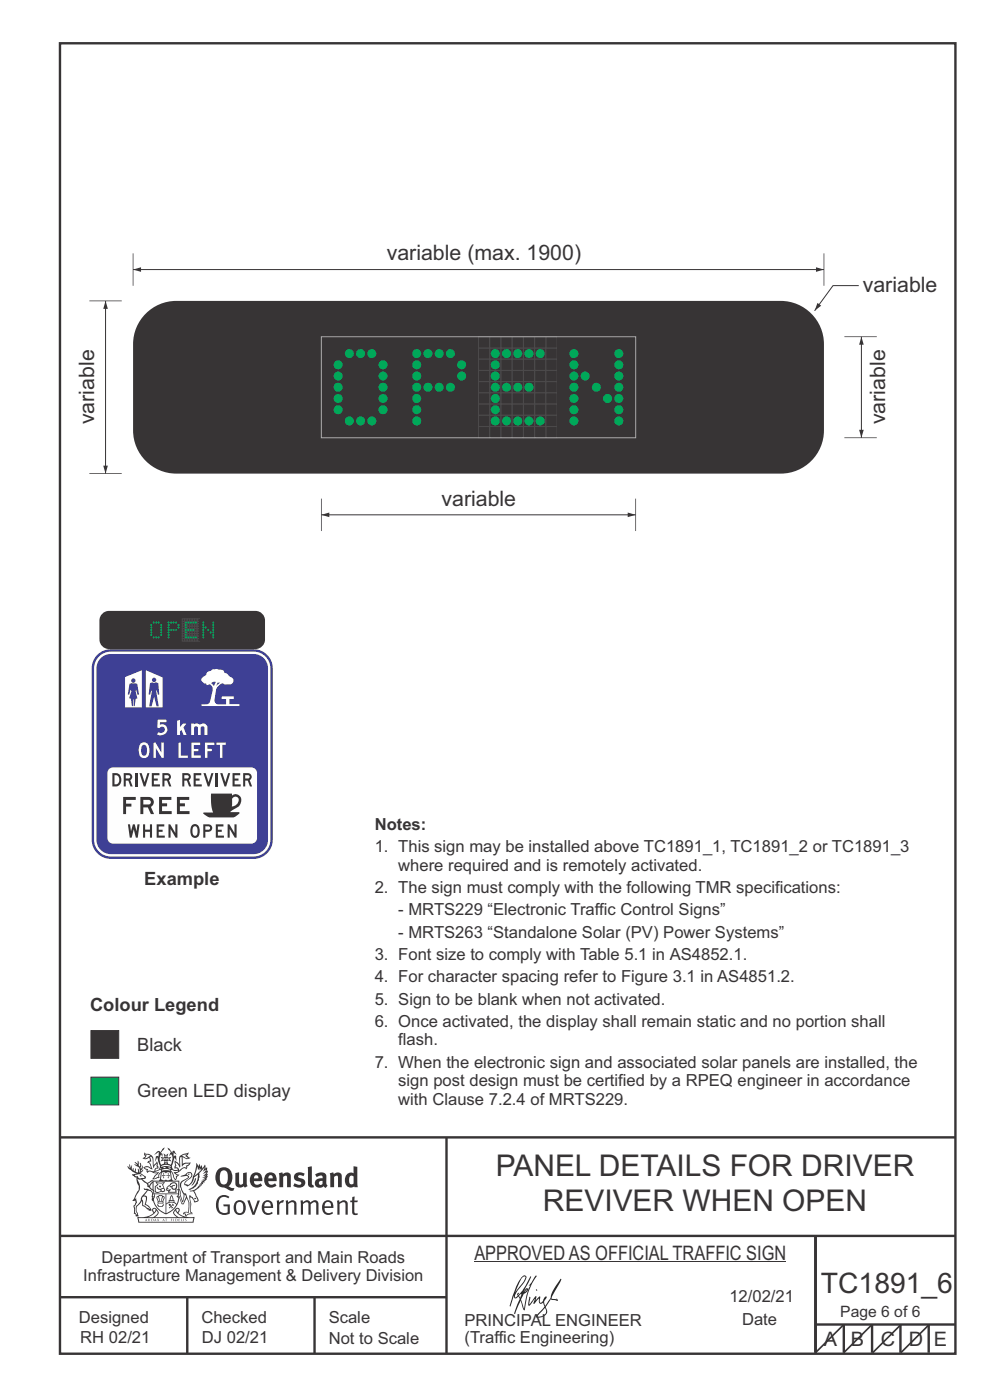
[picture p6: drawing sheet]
<svg xmlns="http://www.w3.org/2000/svg" width="210mm" height="297mm" viewBox="0 0 210 297" stroke-linecap="round" stroke-linejoin="round" font-family="sans-serif">
<defs><g id="words">
<g font-size="6.3" fill="#373435">
<text x="105.1" y="249.5">PANEL DETAILS FOR DRIVER</text>
<text x="115.1" y="256.9">REVIVER WHEN OPEN</text>
</g>
<text font-size="6" fill="#373435" x="174.1" y="274.2">TC1891_6</text>
<g font-size="4.5" fill="#373435">
<text x="82" y="55.2">variable (max. 1900)</text>
<text x="183" y="61.8">variable</text>
<text x="20" y="90" transform="rotate(-90 20 90)">variable</text>
<text x="187.8" y="90" transform="rotate(-90 187.8 90)">variable</text>
<text x="93.7" y="107.4">variable</text>
</g>
<g font-size="4.2" fill="#373435">
<text x="100.6" y="267.2">APPROVED AS OFFICIAL TRAFFIC SIGN</text>
<text x="174.7" y="285.6">A</text>
<text x="180.5" y="285.6">B</text>
<text x="186.9" y="285.6">C</text>
<text x="192.8" y="285.6">D</text>
<text x="198.1" y="285.6">E</text>
</g>
<g font-size="3.9" fill="#373435">
<text x="30.6" y="187.8">Example</text>
<text x="19.1" y="214.6">Colour Legend</text>
<text x="29.1" y="222.9">Black</text>
<text x="29.1" y="232.8">Green LED display</text>
</g>
<g font-size="3.5" fill="#373435">
<text x="79.5" y="176.1">Notes:</text>
<text x="79.5" y="180.8">1. This sign may be installed above TC1891_1, TC1891_2 or TC1891_3</text>
<text x="84.5" y="184.7">where required and is remotely activated.</text>
<text x="79.5" y="189.5">2. The sign must comply with the following TMR specifications:</text>
<text x="84.5" y="194.2">- MRTS229 “Electronic Traffic Control Signs”</text>
<text x="79.5" y="203.7">3. Font size to comply with Table 5.1 in AS4852.1.</text>
<text x="84.5" y="198.9">- MRTS263 “Standalone Solar (PV) Power Systems”</text>
<text x="79.5" y="208.4">4. For character spacing refer to Figure 3.1 in AS4851.2.</text>
<text x="79.5" y="213.1">5. Sign to be blank when not activated.</text>
<text x="79.5" y="217.8">6. Once activated, the display shall remain static and no portion shall</text>
<text x="84.5" y="221.8">flash.</text>
<text x="79.5" y="226.5">7. When the electronic sign and associated solar panels are installed, the</text>
<text x="84.5" y="230.5">sign post design must be certified by a RPEQ engineer in accordance</text>
<text x="84.5" y="234.4">with Clause 7.2.4 of MRTS229.</text>
<text x="21.6" y="267.9">Department of Transport and Main Roads</text>
<text x="17.7" y="271.8">Infrastructure Management &amp; Delivery Division</text>
<text x="16.7" y="280.6">Designed</text>
<text x="42.7" y="280.6">Checked</text>
<text x="69.7" y="280.6">Scale</text>
<text x="98.5" y="281.3">PRINCIPAL ENGINEER</text>
<text x="154.7" y="276.2">12/02/21</text>
<text x="157.4" y="281.2">Date</text>
<text x="17" y="284.8">RH 02/21</text>
<text x="42.8" y="284.8">DJ 02/21</text>
<text x="69.7" y="285.2">Not to Scale</text>
<text x="98.5" y="284.8">(Traffic Engineering)</text>
</g>
<text font-size="3.3" fill="#373435" x="178.2" y="279.4">Page 6 of 6</text>
</g></defs>
<path d="M19.3 228.5h5.9v5.9h-5.9z" fill-rule="evenodd" fill="#00a859" stroke="#373435" stroke-width=".21"/>
<g fill="none" stroke="#373435" stroke-width=".51">
<path d="M12.7 9.2h190v278h-190zM12.7 241.3h190M94.7 241.4v45.8M12.7 275.2h82M12.7 262.2h190.1M39.7 275.2v12M66.7 275.2v12M173 262.1v24.9M173 281h29.6M179 281v6M185 281v6M191 281v6"/>
<path d="M197 281v6"/>
</g>
<path d="M100.6 267.7h66.2" fill="none" stroke="#373435" stroke-width=".21"/>
<path d="M179 281l-6 6M185 281l-6 6" fill="none" stroke="#373435" stroke-width=".35"/>
<g fill="#373435">
<path d="M47 248.4a2.55 2.55 0 0 0 0 2.7l.3 .2a.81 .81 0 0 0 1-1v-.5a1.04 1.04 0 0 0-1.1-1.5zM46.3 248.1a1.82 1.82 0 0 1 2.1-.2 1.82 1.82 0 0 1 .9 1.8 2.29 2.29 0 0 1-.8 2l.7 .3h.5l-.2 .6a2.87 2.87 0 0 1-2-.7 2.12 2.12 0 0 1-1.7-3.1z" fill-rule="evenodd"/>
<path d="M49.9 248.9l.8-.2v2a.46 .46 0 0 0 .3 .6 .46 .46 0 0 0 .6-.3v-2.1l.7-.2v2.4l.2 .5-.5 .3-.3-.3a1.02 1.02 0 0 1-1.2 .3 1.02 1.02 0 0 1-.6-1.1z" fill-rule="evenodd"/>
<path d="M54 249.5l-.1 .5h.9a.49 .49 0 0 0-.2-.6 .49 .49 0 0 0-.6 .1zM53.4 249.1a1.34 1.34 0 0 1 1.6-.2 1.34 1.34 0 0 1 .6 1.5v.2h-1.7a.77 .77 0 0 0 .5 .8 .77 .77 0 0 0 .9-.4l.3 .5a1.59 1.59 0 0 1-2 .2 1.59 1.59 0 0 1-.5-2.1z" fill-rule="evenodd"/>
<path d="M57 249.5l-.1 .5h1a.49 .49 0 0 0-.2-.6 .49 .49 0 0 0-.7 .1zM56.4 249.1a1.34 1.34 0 0 1 1.6-.2 1.34 1.34 0 0 1 .7 1.5v.2h-1.8a.77 .77 0 0 0 .5 .8 .77 .77 0 0 0 .9-.4l.4 .5a1.59 1.59 0 0 1-2.1 .2 1.59 1.59 0 0 1-.5-2.1z" fill-rule="evenodd"/>
<path d="M59.2 248.9l.7-.2 .1 .4a.95 .95 0 0 1 1-.3 .95 .95 0 0 1 .7 .8v2.3h-.8v-2.3a.46 .46 0 0 0-.8 .1v2.2h-.8z" fill-rule="evenodd"/>
<path d="M62.6 249.1a1.75 1.75 0 0 1 2-.1l-.2 .5-.6-.2a.43 .43 0 0 0-.6 .3l.4 .3a1.04 1.04 0 0 1 1.2 1.1 1.04 1.04 0 0 1-1.4 1l-1.2-.4 .3-.6 1 .4 .4-.4a.88 .88 0 0 0-1-.5l-.4-.2-.1-.4z" fill-rule="evenodd"/>
<path d="M65.3 247.6l.8-.2 .1 3.8 .3 .2 .1 .4a.88 .88 0 0 1-1 0 .88 .88 0 0 1-.3-1z" fill-rule="evenodd"/>
<path d="M67.8 250.6a.43 .43 0 0 0-.1 .7 .43 .43 0 0 0 .7-.1v-.7zM66.8 249.1a1.7 1.7 0 0 1 2.4 .1v1.9l.3 .4-.4 .5-.5-.4a1.03 1.03 0 0 1-1.7-.1 1.03 1.03 0 0 1 .8-1.5h.7v-.4a.8 .8 0 0 0-1.2 .1z" fill-rule="evenodd"/>
<path d="M70 248.9l.7-.2 .1 .4a.95 .95 0 0 1 1-.3 .95 .95 0 0 1 .7 .8v2.3h-.8v-2.3a.46 .46 0 0 0-.8 .1v2.2h-.8z" fill-rule="evenodd"/>
<path d="M74.3 249.5a1.48 1.48 0 0 0 0 1.7h.5l.2-.1v-1.5l-.3-.2zM75 247.4l.8 .1 .1 4.4h-.7l-.1-.2a1.26 1.26 0 0 1-1.4 0 1.26 1.26 0 0 1-.5-1.3 1.29 1.29 0 0 1 .4-1.4 1.29 1.29 0 0 1 1.4-.1z" fill-rule="evenodd"/>
<path d="M46.4 253.9a1.72 1.72 0 0 1 2.3 0l-.3 .3a1.24 1.24 0 0 0-1.4-.2 1.24 1.24 0 0 0-.6 1.4 1.49 1.49 0 0 0 1.2 1.9l.7-.1v-1.3h-.8l-.1-.4h1.3v1.9a1.93 1.93 0 0 1-2.2 0 1.93 1.93 0 0 1-.7-2.2l.2-.8z" fill-rule="evenodd"/>
<path d="M50.4 255.1a1.65 1.65 0 0 0 .2 2.2 .99 .99 0 0 0 1-1.4 .78 .78 0 0 0-.4-.8 .78 .78 0 0 0-.8 0zM50 254.9a1.33 1.33 0 0 1 1.6-.1 1.33 1.33 0 0 1 .5 1.4 1.31 1.31 0 0 1-1.3 1.6 1.31 1.31 0 0 1-1.2-1.6v-.6z" fill-rule="evenodd"/>
<path d="M52.5 254.7l.4-.1 .9 2.6 .8-2.5h.5l-1.1 3h-.5z" fill-rule="evenodd"/>
<path d="M56.3 255.2l-.2 .7h1.3a.7 .7 0 0 0-.3-.8 .7 .7 0 0 0-.8 .1zM55.9 255a1.22 1.22 0 0 1 1.5-.2 1.22 1.22 0 0 1 .5 1.5h-1.8a.93 .93 0 0 0 .5 1 .93 .93 0 0 0 1.1-.2l.2 .3a1.43 1.43 0 0 1-1.8 .1 1.43 1.43 0 0 1-.6-1.7z" fill-rule="evenodd"/>
<path d="M58.7 254.7l.4-.1 .1 .5 .4-.4 .6-.1-.2 .5a.66 .66 0 0 0-.8 .7v1.9h-.4z" fill-rule="evenodd"/>
<path d="M60.6 254.7l.4-.1 .1 .5a.94 .94 0 0 1 1-.5 .94 .94 0 0 1 .8 .8v2.3h-.5l-.1-2.5a.81 .81 0 0 0-1.2 .3v2.2h-.4z" fill-rule="evenodd"/>
<path d="M63.7 254.7l.5-.1 .1 .5 .4-.3a.78 .78 0 0 1 1.1 .3 .9 .9 0 0 1 1-.5 .9 .9 0 0 1 .8 .8v2.3h-.5l-.1-2.5a.67 .67 0 0 0-1.1 .3v2.2h-.5v-2.4l-.4-.3-.7 .4v2.3h-.5z" fill-rule="evenodd"/>
<path d="M69 255.2l-.1 .7h1.3a.7 .7 0 0 0-.3-.8 .7 .7 0 0 0-.9 .1zM68.7 255a1.22 1.22 0 0 1 1.5-.2 1.22 1.22 0 0 1 .5 1.5h-1.8a.93 .93 0 0 0 .4 1 .93 .93 0 0 0 1.2-.2l.1 .3a1.44 1.44 0 0 1-1.7 .1 1.44 1.44 0 0 1-.6-1.7z" fill-rule="evenodd"/>
<path d="M71.4 254.7l.5-.1 .1 .5a.94 .94 0 0 1 1-.5 .94 .94 0 0 1 .8 .8v2.3h-.5l-.1-2.5a.81 .81 0 0 0-1.2 .3v2.2h-.4z" fill-rule="evenodd"/>
<path d="M74.7 253.9l.5-.1v.9h.7l-.1 .3h-.6v2.2l.1 .2h.5l.1 .3a.75 .75 0 0 1-1.2-.6v-2.1h-.4v-.3h.4z" fill-rule="evenodd"/>
<path d="M30.8 244.9l1.1 .3-.9 .5h-.4l.6-.5zM31.8 245.4h.2a2.44 2.44 0 0 1 .4 1.9l.1 .5 .7-1-.1 .6 .3 .3a.57 .57 0 0 0-.6 .7l-1-.1-.5 .2 .2-.5-.8-.3 .7-.1 .9 .5 .1-.1-.6-1.3-.2-.2h.5zM30.7 244.4l-.1 .5 .2 .4-.6 .4a1.04 1.04 0 0 0 1.4-.1l.2 .6-.3 .1-.2 .4a.94 .94 0 0 1 .8 1.1l-.2-.1a1.16 1.16 0 0 0-1.5-.1l.3 .4 .4 .2 .1 .5 .2 .1 .1-.2a.94 .94 0 0 1 1.1 .2l.8 .1-1.2 1.2a1.13 1.13 0 0 0 1.2-.2l.4-.1-.1-.4 .5-.8a.83 .83 0 0 0-.6 1.1l-.3-.1-.7 .4 1.1-1.4-.5 .1-.5-.1 1.3-.5-.1-.1-.9 .4v-.3l.2-.2 .3 .1 .1-.3-.2-.4v-.6l-.1-.4-.7 1v-.7a1.42 1.42 0 0 0-1.6-1.8z" fill-rule="evenodd"/>
<path d="M38.5 245.2l.5-.2 .7-.1-.6 .3 .8 .5h-.3zM38.3 245.5l.2-.1 .1 2a1.69 1.69 0 0 1 1.6-.6l-.8 .5 .1 .5a1.1 1.1 0 0 0-1.5 .6l-.1-.5-.2-.2h-.5l.3-.4-.3-.7a1.42 1.42 0 0 1 .8 1.1l.2-.1zM37.1 246.2l.1 1-.2 .3 .1 .4h.5l.1 .2a.96 .96 0 0 1-1.1-.1l-.1 .1a1.06 1.06 0 0 0 1.3 .2v.1a.72 .72 0 0 1-1 .2l.3 .5 .6 .2-.4 .2-.1 .6-.2-.3-.4-1.1-.4-.4 .4 .9a1.54 1.54 0 0 0 .7 1.2l.2-.3a.58 .58 0 0 1 .4-.8l.2-.1h-.3l-.5-.3 .9-.5a.93 .93 0 0 1 1.2-.5v.2l.2-.2 .1-.5a.99 .99 0 0 0 .7-.8l-1.3 .1-.3 .2-.1-1.4 .9 .4 .9-.3h-.4l-.5-.4 .4-.7-.6 .2a1.46 1.46 0 0 0-1.4 2.1v.4l-.2-.4z" fill-rule="evenodd"/>
<path d="M35.6 248.9l.2 .1-.1 .3 .4 .1h-.4v.6l-.1-.6h-.3l.3-.1z" fill-rule="evenodd"/>
<path d="M34.6 248.9l.2 .1v.3l.3 .1h-.3l-.1 .6v-.6h-.4l.4-.1z" fill-rule="evenodd"/>
<path d="M34.3 248.8a.57 .57 0 0 1 .9 .2 .57 .57 0 0 1 .9-.2l.2 1.4h-.2a.57 .57 0 0 1-.9 0 .69 .69 0 0 1-1.1 0zM34.2 248.1l-.3 2.1-.2 .4h3l-.2-.4-.3-2.1h-.2v.2l-.8-.1-.8 .1v-.2z" fill-rule="evenodd"/>
<path d="M34.2 252.4a.3 .3 0 0 0 .6 0 .3 .3 0 0 0-.6 0zM33.3 250.9l.3 .3-.3 .4a.79 .79 0 0 0 0 1.3l.8-.2-.1-.3a.55 .55 0 0 1-.7-.6l.1-.1 .2 .3 .3 .2 .8-.2-.4-.7 .4-.4-.7 .2zM33 250.7l1.1 .2 .9-.2-.4 .6 .4 1.2a.56 .56 0 0 1-.8 .3l-.2 .1a.73 .73 0 0 1-.9 .1 .73 .73 0 0 1-.3-1v-.4l.6-.4z" fill-rule="evenodd"/>
<path d="M35.6 251.8l.7-.4a.58 .58 0 0 1 1-.1 .58 .58 0 0 1-.4 .9l-.3-.3a.43 .43 0 0 1 .6-.4 .57 .57 0 0 0-.8 .2l-.2-.1-.3 .1 .4 .2a.55 .55 0 0 0 .9 .4v.5h-1.3l.3-.4-.1-.1-.6 .1 .2-.3-.2-.1zM35.4 251.8l-.1 .2a.39 .39 0 0 0 .2 .6h.3l-.2 .4h1.9l-.1-.8a.86 .86 0 0 0-.1-1.3 .86 .86 0 0 0-1.3 .4z" fill-rule="evenodd"/>
<path d="M36 254.8h.8v.2h-.8zM36.4 253.8l.2 .8h-.4zM36.4 253.5l-.3 .5-.1 .6h-.2v.4l-.7 .4 .2 .1a1.48 1.48 0 0 1 2.1 .2l.2-.1-.6-.5v-.5h-.2l-.1-.6z" fill-rule="evenodd"/>
<path d="M35.8 255.4l.4 .1 .1 .3 .3-.2-.2-.2a.38 .38 0 0 1 .5 .5l-.2-.2-.3 .2 .3 .2-.3 .3-.1-.4-.4 .4-.1-.2 .4-.3-.1-.1-.2 .1z" fill-rule="evenodd"/>
<path d="M34.5 254h.2v.2l-.2 .6h-.2zM33.6 255.3h.9v.2a.55 .55 0 0 1-.8 .4v-.2l-.2-.1zM33.4 254h.2l.2 .8h-.2zM33.6 255l.8-.1 .1 .2h-.8zM33.8 253.7h.5l-.2 1.1h-.1zM33.3 253.8l-.1 .3 .3 1.1a.48 .48 0 0 0-.1 .6 .48 .48 0 0 0 .5 .2h.5a.49 .49 0 0 0 .2-.8l.3-1.1-.1-.3a1.42 1.42 0 0 0-1.5 0z" fill-rule="evenodd"/>
<path d="M33.7 251.5l.4 .1 .1 .3h-.3z" fill-rule="evenodd"/>
<path d="M41.3 250.1l.3-.2-.2 .8-.6 .8h-.2l.5-.7z" fill-rule="evenodd"/>
<path d="M39.7 249l.3-.2 .5 .2a.88 .88 0 0 1-.6 1.1 1.22 1.22 0 0 0-.8 1.3l.5 .2a.72 .72 0 0 0 .9-.4l.5-.8 .2-.6 .8-.6v.2a2.85 2.85 0 0 1-2 2.9l.1 .1a2.13 2.13 0 0 0 1.9-1.5v-.3a2.01 2.01 0 0 0 .3-1.7l1.1-1.3-.4 1 .7-.5-.7 1 .8-.4-.8 .8 .7-.2-.9 .6 .8-.1-.8 .4h.7l-.8 .3 .3 .2h-.4l.2 .3h-.4l.2 .3h-.4l.1 .2h-.1a2.16 2.16 0 0 1-2 1.1l.1 .2 .4-.1a.76 .76 0 0 1 .7 .8l.5 1.2-.6 .2a1.45 1.45 0 0 0-1.1-1.3l.2 1.8-.1 1.8 .4 .3a1.07 1.07 0 0 0-1.2 .4v-.3l-.5-.2a.87 .87 0 0 1 1.1-.1v-.7a4.4 4.4 0 0 0-.6-3.1l-.1-.3h-.2a2.16 2.16 0 0 1-.7-2.2l.3-.4 1.2-.7a.55 .55 0 0 0-.4-.8zM37.8 252.4a.76 .76 0 0 1 .3 1.1l.6 1.6 .4-1.7 .2 .1a.61 .61 0 0 1-.1 .9l-.3 .8-.2 .1-.7-1.6-.3 .1a1.18 1.18 0 0 0 .1-1.4zM41.8 247.5l.2 .7 .3-.5v.6l.4-.5a1.9 1.9 0 0 1-1.2 1.4l-.3 .3zM38.2 249.6l1.4-.2 .2 .2v.3l-.5 .2a1.26 1.26 0 0 0-.9 1.9l.2 .7a1.84 1.84 0 0 1 .1 2.1l-.4-1.4a.96 .96 0 0 0-.4-1.2l-.4 .2a.78 .78 0 0 1 0 1.3l.1 .3h.4l.4 1.1a.38 .38 0 0 0 .2 .4 .38 .38 0 0 0 .4-.1l.6-1.2a2.94 2.94 0 0 1 .4 2.5l-.1 .4h-.8l-.3 .4v.2l.4-.1 .1 .4 .2 .1a1.02 1.02 0 0 1 1.3-.5v-.4l-.3-.1 .1-1.8-.3-1.3h.1a1.14 1.14 0 0 1 .8 1 .63 .63 0 0 0 .8-.2 .63 .63 0 0 0-.2-.9l-.6-1.2 .9-.6 .2-.4h.3l-.1-.2h.4l-.1-.3h.3l-.1-.3 .5-.1-.2-.2 .6-.4v-.2h-.2l.4-.5h-.3l.3-.5-.4 .1 .4-.5v-.3l-.3 .2 .2-.7-.1-.2-.4 .3v-.8l-.6 .8-.2-.8-.2 .5-.3-.7-.1 .6-.5-.8-.1 1.4-.6 1.8a1.81 1.81 0 0 1-1 1.5l-.6-.2a1.75 1.75 0 0 1 1.1-1.2 .75 .75 0 0 0 .1-1.3 .75 .75 0 0 0-1.2 .4z" fill-rule="evenodd"/>
<path d="M41.2 254.1h.3l.2 .2-.4 .1z" fill-rule="evenodd"/>
<path d="M29.4 258.4h11.6l-.1 .8h-11.4zM31.3 258.2l.5-.1a2.48 2.48 0 0 0 1.4-1.3l.3 .5-.5 .6-.5 .3zM32.5 256.6l.3-.2 .2 .1-.3 .7zM37.2 256.8a2.65 2.65 0 0 0 1.8 1.4h-1.1l-.5-.3-.5-.6zM37.4 256.5l.2-.1 .3 .2-.3 .6zM29.2 258.2l.1 1.2h11.8l.2-1.1-.2-.1a4.1 4.1 0 0 1-3.3-.9l.3-.4-.1-.6a1.06 1.06 0 0 0-1.3 1l.2 .4 .6 .5h-4.7l.3-.1a.84 .84 0 0 0 .6-.8 .84 .84 0 0 0-.5-.8l-.3-.2h-.5l-.1 .6 .3 .4a4.2 4.2 0 0 1-3.4 .9z" fill-rule="evenodd"/>
<path d="M31 258.7l.1 .2h-.2zM31 258.5l-.3 .6 .4-.2 .2 .2z" fill-rule="evenodd"/>
<path d="M31.3 258.6h.3v.4a.25 .25 0 0 0 .2-.1 .25 .25 0 0 0-.1-.3h.1a.29 .29 0 0 1 0 .4 .29 .29 0 0 1-.4 0 .29 .29 0 0 1 0-.4z" fill-rule="evenodd"/>
<path d="M32.2 258.6a.22 .22 0 0 1 .3 .2 .22 .22 0 0 1-.3 .2zM32 258.6l.1 .4a.33 .33 0 0 0 .4 0 .33 .33 0 0 0 0-.4 .33 .33 0 0 0-.5 0z" fill-rule="evenodd"/>
<path d="M32.9 258.7l.1 .2h-.2zM32.9 258.5l-.2 .6 .3-.2 .2 .2z" fill-rule="evenodd"/>
<path d="M33.3 258.6h.2l.1 .1 .2-.1-.2 .2 .2 .3-.3-.3-.1 .3h-.1l.2-.3z" fill-rule="evenodd"/>
<path d="M34.7 258.7l.1 .2h-.2zM34.7 258.5l-.3 .6 .4-.2 .2 .2z" fill-rule="evenodd"/>
<path d="M35 258.5h.5l-.2 .1v.5h-.2l.1-.5z" fill-rule="evenodd"/>
<path d="M36.2 258.6l.3-.1-.1 .1v.2h.1h-.1v.3h-.2z" fill-rule="evenodd"/>
<path d="M36.7 258.6h.2v.5h-.2z" fill-rule="evenodd"/>
<path d="M37.3 258.6a.22 .22 0 0 1 .3 .2 .22 .22 0 0 1-.3 .2zM37.1 258.6v.4a.33 .33 0 0 0 .5 0 .33 .33 0 0 0 0-.4 .33 .33 0 0 0-.5 0z" fill-rule="evenodd"/>
<path d="M37.8 258.6l.4-.1-.2 .1v.2h.1h-.1v.2l.2 .1h-.4z" fill-rule="evenodd"/>
<path d="M38.4 258.6h.2l-.1 .4 .2 .1h-.3z" fill-rule="evenodd"/>
<path d="M38.9 258.6h.2v.5h-.2z" fill-rule="evenodd"/>
<path d="M39.3 258.6h.2h-.1l.2 .3-.2 .2-.1-.1v-.1l.2 .1z" fill-rule="evenodd"/>
<path d="M34.2 247.4a1.51 1.51 0 0 1 2 .2 2.67 2.67 0 0 0-2.1 0zM35.7 247.6l.4 .1 .1 .3-.4-.1zM34.6 247.6h.5l.1 .2h-.4zM34 247.8l.3 .2h-.3zM34.9 246.9l.3-.2 .3 .2zM34.9 245.6l.2 .1v.3h-.2zM35 245.1l.2 .2 .2-.2-.1 .3h-.2zM35.1 246.3h.2l.1 .4-.2-.2-.2 .2zM35.3 245.7l.2-.1v.4h-.2zM34.4 245.7h.3l.1 .3-.4 .1 .2-.2zM35.7 245.7h.3l-.2 .2 .2 .2-.4-.1zM32.7 244.9l1-.5-.1 1-.2-.2-.3 .2-.3 1.1 .5-1 .3 .9a1.84 1.84 0 0 1 .2 1.7l.4 .1a2.48 2.48 0 0 1 2.2 0l.2-.2-.2-.7 .7-1.8 .4 .7-.2-1-.2-.1-.2 .3v-.9l.6 .4-.6-.8-.3 .1-.1 .4-.5-.9-.5-.3 .2 .5 .6 .5-.5 .8 .4-.4a2.06 2.06 0 0 1 0 2.3l-.5-.2-.2-.6 .1-.1 .8 .2-.4-.5 .4-.5-.7 .2-.2-.2 .2-.7-.5 .4-.5-.4 .2 .7-.2 .2-.7-.2 .4 .5-.4 .5 .8-.2 .1 .1-.2 .6-.5 .2a2.02 2.02 0 0 1 0-2.2l.3 .5-.1-.7-.3-.1 .8-1.2-.4 .3-.5 .8-.2-.3a.8 .8 0 0 0-.8 .5z" fill-rule="evenodd"/>
<path d="M29.2 250.1l.3 .1a.61 .61 0 0 1 .8 .4l.3 .2a.8 .8 0 0 1 .6 1l.4 .1 .5 .5a1 1 0 0 1 .5 1.1l-.1 .7v-.5h-.1a.96 .96 0 0 0-.8-1.3l-.2-.2h-.7l-.1-.1-.1 .1 .1 .3h.6l-1.2 1.3-.2 1-.4 .6a1.33 1.33 0 0 0-.5 1.8l.2 .5a1.26 1.26 0 0 1-.5-1.5l-.1-.3a1.56 1.56 0 0 0 .4-1.7l-.3 .2 .2-.5a3.2 3.2 0 0 0 .7-3zM30.4 253.9h.4a2.06 2.06 0 0 1-.1 1.6l.7 .5 .4 .4-.6-.1-.8-.6-.1-.9a.51 .51 0 0 1 .1-.9zM28.6 249.3a1.52 1.52 0 0 1 2.1 .5l-1.1 .2-.2-.1-.1-.4h-.5zM27.5 247v.8l-.3-.4h-.1a3.1 3.1 0 0 0 1.9 1.6l-1 .1 .5 .6 .5 .1 .1 1.1a1.84 1.84 0 0 1-.3 2.5l-.4 .9-.3 .4 .2 .1 .4-.1 .1 .4-.2 .5-.3 .2 .1 1.7h.2l.3 .5 .1 .1 .4-.1-.1-.5a1.3 1.3 0 0 1-.1-1.7l.9-1 .1 1.1 .6 .2 .5 .5 .1-.1 .2 .3h.5a1.85 1.85 0 0 0-1.2-1.4l.1-.3a1.39 1.39 0 0 0 0-1.4l-.5-.1 .5-.5a.66 .66 0 0 1 .9-.4 .66 .66 0 0 1 .3 .9l-.1 .4 .2-.1v.2l-.1 .3 .2 .5 .1-.3a2.24 2.24 0 0 0 .1-2.2 .73 .73 0 0 1-.7-.7 .73 .73 0 0 1 .6-.7v-.2a.94 .94 0 0 0-.9 .8 .48 .48 0 0 1-.1-.6 .48 .48 0 0 1 .5-.2l.5-.3a.51 .51 0 0 0-.8 .2l-.5 .2-1-.8h.6l.2-.5-1.2-.7 .5-.5v-.3l-.5 .4 .1-.2a.69 .69 0 0 0 .2-1v.4l-.2 .3v-1.1l-.3-.2 .1 .6-.1 .2-.4-1.3v.7l-.6-.4 .5 .7-.6-.2 .3 .3a1 1 0 0 1 .7 1.4l-.2-.8v.9l-.5-.2v-.8l-.2 .7-.2-.1-.1-.6-.2 .4-.2-.2 .1-.7-.2 .5z" fill-rule="evenodd"/>
<path d="M29.6 249.4l.2-.1 .3 .2z" fill-rule="evenodd"/>
<path d="M32.4 250.5h5.6v2l-.2-.1v-1.7h-5.2v2.5h5.2v-.8l.1 .2-.1 1.1v-.3h-2.5v4a4.1 4.1 0 0 0 2.6-3.6l.1-.1a4 4 0 0 1-2.8 3.9 4.2 4.2 0 0 1-2.8-4.7l.1 1.2 .1-.1a3.8 3.8 0 0 0 2.5 3.4v-4h-2.5l-.2-.9z" fill-rule="evenodd"/>
<circle cx="40" cy="249.1" r=".17"/>
</g>
<g fill="#252726">
<path d="M111.6 273.7l.2-.2-.5 .7zM110.4 274.5l.3 .1-.3 .7-.3-.4zM110.9 270.9l.5-.1a9.3 9.3 0 0 1-2 3.2l-.1 .2 1-2.5zM110.6 271a14.7 14.7 0 0 0-2.2 4.9l-.3 1.2 .1 .1 .8-2.4a.42 .42 0 0 0 .2 .7 .42 .42 0 0 0 .6-.3l.2-.2 .2 .6-1.1 3.1h.2l1.1-2.8 .6 1.9 .2 .2 .2-.5a13.5 13.5 0 0 1 2-6.2l.5-.5-.2-.2-1.6 2.1 .4-.1a14.9 14.9 0 0 0-1.3 5.1l-.4-1.2a1.39 1.39 0 0 1 .2-1.8l.1-.2a.92 .92 0 0 0 .8-1.2 .75 .75 0 0 0-.7 .7l-.2 .2 1.6-3.4h-.1l-.4 .7a10.5 10.5 0 0 1-2.2 3.2l.2-.4a.32 .32 0 0 0-.4 .2 .32 .32 0 0 0 .1 .4l-.5 .4a3.2 3.2 0 0 1 1.1-2.3l.5-.6a2.49 2.49 0 0 0 .7-1.6l-.3-.2z" fill-rule="evenodd"/>
<path d="M115.6 277.5a1.15 1.15 0 0 1 .1 1.3 1.15 1.15 0 0 1-1.2 .5h-.5zM112.3 275.1l-.3 1.7 .3 .2 1.2-1.5-.3 1.1 1.1-1.2a.94 .94 0 0 0 .4 1.2l.5-.3 .3 .9-1.2 1.3a.98 .98 0 0 0-.5 1 1.9 1.9 0 0 0 2.3-1.3l-.1-.3a1.02 1.02 0 0 1 .3-1.4l.5-.9 1.5 .3-.2-.5v.3l-1.1-.2v-.2l2-3.6 .1-.3-.1-.1-1.8 2.7a6.6 6.6 0 0 1-1.5 3l-.2-.2a1.01 1.01 0 0 1 .4-1.4l.1-.2-.3-.2-.3 .5-.2 .5-.5 .4-.2-.4 .1-.9-.2-.1-.8 .9 .2-.9h-.1l-1.4 1.7 .2-1.4v-.1z" fill-rule="evenodd"/>
<path d="M113.7 273.5l.3 .3h-.3z" fill-rule="evenodd"/>
</g>
<path d="M191.1 281l-6 6M197.1 281l-6 6" fill="none" stroke="#373435" stroke-width=".35"/>
<path d="M19.3 218.6h5.9v5.9h-5.9z" fill-rule="evenodd" fill="#373435" stroke="#373435" stroke-width=".21"/>
<path d="M28.2 57.2h146.6" fill="none" stroke="#373435" stroke-width=".21"/>
<g fill="#373435">
<path d="M28.2 57.2l1.7-.5v1z"/>
<path d="M173.1 56.7l1.7 .5-1.7 .5z"/>
<path d="M30.9 66.5a9.1 9.1 0 0 1 6.5-2.7h128.2a9.2 9.2 0 0 1 9.2 9.2v18.3a9.2 9.2 0 0 1-9.2 9.2h-128.2a9.2 9.2 0 0 1-9.2-9.2v-18.3a9.1 9.1 0 0 1 2.7-6.5z" fill-rule="evenodd"/>
<path d="M87.2 73.8h2.4v2.4h-2.4z" fill-rule="evenodd"/>
<path d="M87.2 76.2h2.4v2.4h-2.4z" fill-rule="evenodd"/>
<path d="M87.2 78.6h2.4v2.4h-2.4z" fill-rule="evenodd"/>
<path d="M87.2 81h2.4v2.3h-2.4z" fill-rule="evenodd"/>
<path d="M87.2 83.3h2.4v2.4h-2.4z" fill-rule="evenodd"/>
<path d="M87.2 85.7h2.4v2.4h-2.4z" fill-rule="evenodd"/>
<path d="M87.2 88.1h2.4v2.4h-2.4z" fill-rule="evenodd"/>
<path d="M89.6 73.8h2.4v2.4h-2.4z" fill-rule="evenodd"/>
<path d="M89.6 76.2h2.4v2.4h-2.4z" fill-rule="evenodd"/>
<path d="M89.6 78.6h2.4v2.4h-2.4z" fill-rule="evenodd"/>
<path d="M89.6 81h2.4v2.3h-2.4z" fill-rule="evenodd"/>
<path d="M89.6 83.3h2.4v2.4h-2.4z" fill-rule="evenodd"/>
<path d="M89.6 85.7h2.4v2.4h-2.4z" fill-rule="evenodd"/>
<path d="M89.6 88.1h2.4v2.4h-2.4z" fill-rule="evenodd"/>
<path d="M92 73.8h2.4v2.4h-2.4z" fill-rule="evenodd"/>
<path d="M92 76.2h2.4v2.4h-2.4z" fill-rule="evenodd"/>
<path d="M92 78.6h2.4v2.4h-2.4z" fill-rule="evenodd"/>
<path d="M92 81h2.4v2.3h-2.4z" fill-rule="evenodd"/>
<path d="M92 83.3h2.4v2.4h-2.4z" fill-rule="evenodd"/>
<path d="M92 85.7h2.4v2.4h-2.4z" fill-rule="evenodd"/>
<path d="M92 88.1h2.4v2.4h-2.4z" fill-rule="evenodd"/>
<path d="M94.4 73.8h2.3v2.4h-2.3z" fill-rule="evenodd"/>
<path d="M94.4 76.2h2.3v2.4h-2.3z" fill-rule="evenodd"/>
<path d="M94.4 78.6h2.3v2.4h-2.3z" fill-rule="evenodd"/>
<path d="M94.4 81h2.3v2.3h-2.3z" fill-rule="evenodd"/>
<path d="M94.4 83.3h2.3v2.4h-2.3z" fill-rule="evenodd"/>
<path d="M94.4 85.7h2.3v2.4h-2.3z" fill-rule="evenodd"/>
<path d="M94.4 88.1h2.3v2.4h-2.3z" fill-rule="evenodd"/>
<path d="M96.7 73.8h2.4v2.4h-2.4z" fill-rule="evenodd"/>
<path d="M84.8 73.8h2.4v2.4h-2.4z" fill-rule="evenodd"/>
<path d="M99.1 73.8h2.4v2.4h-2.4z" fill-rule="evenodd"/>
<path d="M84.8 76.2h2.4v2.4h-2.4z" fill-rule="evenodd"/>
<path d="M99.1 76.2h2.4v2.4h-2.4z" fill-rule="evenodd"/>
<path d="M84.8 78.6h2.4v2.4h-2.4z" fill-rule="evenodd"/>
<path d="M99.1 78.6h2.4v2.4h-2.4z" fill-rule="evenodd"/>
<path d="M84.8 81h2.4v2.3h-2.4z" fill-rule="evenodd"/>
<path d="M99.1 81h2.4v2.3h-2.4z" fill-rule="evenodd"/>
<path d="M84.8 83.3h2.4v2.4h-2.4z" fill-rule="evenodd"/>
<path d="M99.1 83.3h2.4v2.4h-2.4z" fill-rule="evenodd"/>
<path d="M84.8 85.7h2.4v2.4h-2.4z" fill-rule="evenodd"/>
<path d="M99.1 85.7h2.4v2.4h-2.4z" fill-rule="evenodd"/>
<path d="M84.8 88.1h2.4v2.4h-2.4z" fill-rule="evenodd"/>
<path d="M99.1 88.1h2.4v2.4h-2.4z" fill-rule="evenodd"/>
<path d="M84.8 71.4h2.4v2.4h-2.4z" fill-rule="evenodd"/>
<path d="M84.8 90.5h2.4v2.4h-2.4z" fill-rule="evenodd"/>
<path d="M99.1 71.4h2.4v2.4h-2.4z" fill-rule="evenodd"/>
<path d="M99.1 90.5h2.4v2.4h-2.4z" fill-rule="evenodd"/>
<path d="M87.2 71.4h2.4v2.4h-2.4z" fill-rule="evenodd"/>
<path d="M87.2 90.5h2.4v2.4h-2.4z" fill-rule="evenodd"/>
<path d="M89.6 71.4h2.4v2.4h-2.4z" fill-rule="evenodd"/>
<path d="M89.6 90.5h2.4v2.4h-2.4z" fill-rule="evenodd"/>
<path d="M92 71.4h2.4v2.4h-2.4z" fill-rule="evenodd"/>
<path d="M92 90.5h2.4v2.4h-2.4z" fill-rule="evenodd"/>
<path d="M94.4 71.4h2.3v2.4h-2.3z" fill-rule="evenodd"/>
<path d="M94.4 90.5h2.3v2.4h-2.3z" fill-rule="evenodd"/>
<path d="M96.7 71.4h2.4v2.4h-2.4z" fill-rule="evenodd"/>
<path d="M96.7 90.5h2.4v2.4h-2.4z" fill-rule="evenodd"/>
<path d="M96.7 76.2h2.4v2.4h-2.4z" fill-rule="evenodd"/>
<path d="M96.7 78.6h2.4v2.4h-2.4z" fill-rule="evenodd"/>
<path d="M96.7 81h2.4v2.3h-2.4z" fill-rule="evenodd"/>
<path d="M96.7 83.3h2.4v2.4h-2.4z" fill-rule="evenodd"/>
<path d="M96.7 85.7h2.4v2.4h-2.4z" fill-rule="evenodd"/>
<path d="M96.7 88.1h2.4v2.4h-2.4z" fill-rule="evenodd"/>
</g>
<g fill="#00a859">
<circle cx="88.4" cy="75" r=".95"/>
<circle cx="88.4" cy="77.4" r=".95"/>
<circle cx="93.2" cy="82.2" r=".95"/>
<circle cx="95.5" cy="82.2" r=".95"/>
<circle cx="90.8" cy="82.2" r=".95"/>
<circle cx="97.9" cy="77.4" r=".95"/>
<circle cx="88.4" cy="79.8" r=".95"/>
<circle cx="88.4" cy="82.2" r=".95"/>
<circle cx="88.4" cy="84.5" r=".95"/>
<circle cx="88.4" cy="86.9" r=".95"/>
<circle cx="88.4" cy="89.3" r=".95"/>
<circle cx="90.8" cy="75" r=".95"/>
<circle cx="93.2" cy="75" r=".95"/>
<circle cx="95.5" cy="75" r=".95"/>
<circle cx="97.9" cy="79.8" r=".95"/>
</g>
<g fill="#373435" stroke="#4b4b4d" stroke-width=".21">
<path d="M103.9 73.8h2.4v2.4h-2.4z" fill-rule="evenodd"/>
<path d="M103.9 76.2h2.4v2.4h-2.4z" fill-rule="evenodd"/>
<path d="M103.9 78.6h2.4v2.4h-2.4z" fill-rule="evenodd"/>
<path d="M103.9 81h2.4v2.3h-2.4z" fill-rule="evenodd"/>
<path d="M103.9 83.3h2.4v2.4h-2.4z" fill-rule="evenodd"/>
<path d="M103.9 85.7h2.4v2.4h-2.4z" fill-rule="evenodd"/>
<path d="M103.9 88.1h2.4v2.4h-2.4z" fill-rule="evenodd"/>
<path d="M106.3 73.8h2.3v2.4h-2.3z" fill-rule="evenodd"/>
<path d="M106.3 76.2h2.3v2.4h-2.3z" fill-rule="evenodd"/>
<path d="M106.3 78.6h2.3v2.4h-2.3z" fill-rule="evenodd"/>
<path d="M106.3 81h2.3v2.3h-2.3z" fill-rule="evenodd"/>
<path d="M106.3 83.3h2.3v2.4h-2.3z" fill-rule="evenodd"/>
<path d="M106.3 85.7h2.3v2.4h-2.3z" fill-rule="evenodd"/>
<path d="M106.3 88.1h2.3v2.4h-2.3z" fill-rule="evenodd"/>
<path d="M108.6 73.8h2.4v2.4h-2.4z" fill-rule="evenodd"/>
<path d="M108.6 76.2h2.4v2.4h-2.4z" fill-rule="evenodd"/>
<path d="M108.6 78.6h2.4v2.4h-2.4z" fill-rule="evenodd"/>
<path d="M108.6 81h2.4v2.3h-2.4z" fill-rule="evenodd"/>
<path d="M108.6 83.3h2.4v2.4h-2.4z" fill-rule="evenodd"/>
<path d="M108.6 85.7h2.4v2.4h-2.4z" fill-rule="evenodd"/>
<path d="M108.6 88.1h2.4v2.4h-2.4z" fill-rule="evenodd"/>
<path d="M111 73.8h2.4v2.4h-2.4z" fill-rule="evenodd"/>
<path d="M113.4 73.8h2.4v2.4h-2.4z" fill-rule="evenodd"/>
<path d="M113.4 76.2h2.4v2.4h-2.4z" fill-rule="evenodd"/>
<path d="M113.4 78.6h2.4v2.4h-2.4z" fill-rule="evenodd"/>
<path d="M113.4 81h2.4v2.3h-2.4z" fill-rule="evenodd"/>
<path d="M113.4 83.3h2.4v2.4h-2.4z" fill-rule="evenodd"/>
<path d="M113.4 85.7h2.4v2.4h-2.4z" fill-rule="evenodd"/>
<path d="M113.4 88.1h2.4v2.4h-2.4z" fill-rule="evenodd"/>
<path d="M101.5 73.8h2.4v2.4h-2.4z" fill-rule="evenodd"/>
<path d="M115.8 73.8h2.4v2.4h-2.4z" fill-rule="evenodd"/>
<path d="M101.5 76.2h2.4v2.4h-2.4z" fill-rule="evenodd"/>
<path d="M115.8 76.2h2.4v2.4h-2.4z" fill-rule="evenodd"/>
<path d="M101.5 78.6h2.4v2.4h-2.4z" fill-rule="evenodd"/>
<path d="M115.8 78.6h2.4v2.4h-2.4z" fill-rule="evenodd"/>
<path d="M101.5 81h2.4v2.3h-2.4z" fill-rule="evenodd"/>
<path d="M115.8 81h2.4v2.3h-2.4z" fill-rule="evenodd"/>
<path d="M101.5 83.3h2.4v2.4h-2.4z" fill-rule="evenodd"/>
<path d="M115.8 83.3h2.4v2.4h-2.4z" fill-rule="evenodd"/>
<path d="M101.5 85.7h2.4v2.4h-2.4z" fill-rule="evenodd"/>
<path d="M115.8 85.7h2.4v2.4h-2.4z" fill-rule="evenodd"/>
<path d="M101.5 88.1h2.4v2.4h-2.4z" fill-rule="evenodd"/>
<path d="M115.8 88.1h2.4v2.4h-2.4z" fill-rule="evenodd"/>
<path d="M101.5 90.5h2.4v2.4h-2.4z" fill-rule="evenodd"/>
<path d="M115.8 90.5h2.4v2.4h-2.4z" fill-rule="evenodd"/>
<path d="M103.9 90.5h2.4v2.4h-2.4z" fill-rule="evenodd"/>
<path d="M106.3 90.5h2.3v2.4h-2.3z" fill-rule="evenodd"/>
<path d="M108.6 90.5h2.4v2.4h-2.4z" fill-rule="evenodd"/>
<path d="M111 90.5h2.4v2.4h-2.4z" fill-rule="evenodd"/>
<path d="M113.4 90.5h2.4v2.4h-2.4z" fill-rule="evenodd"/>
<path d="M111 76.2h2.4v2.4h-2.4z" fill-rule="evenodd"/>
<path d="M111 78.6h2.4v2.4h-2.4z" fill-rule="evenodd"/>
<path d="M111 81h2.4v2.3h-2.4z" fill-rule="evenodd"/>
<path d="M111 83.3h2.4v2.4h-2.4z" fill-rule="evenodd"/>
<path d="M111 85.7h2.4v2.4h-2.4z" fill-rule="evenodd"/>
<path d="M111 88.1h2.4v2.4h-2.4z" fill-rule="evenodd"/>
<path d="M101.5 71.4h2.4v2.4h-2.4z" fill-rule="evenodd"/>
<path d="M115.8 71.4h2.4v2.4h-2.4z" fill-rule="evenodd"/>
<path d="M103.9 71.4h2.4v2.4h-2.4z" fill-rule="evenodd"/>
<path d="M106.3 71.4h2.3v2.4h-2.3z" fill-rule="evenodd"/>
<path d="M108.6 71.4h2.4v2.4h-2.4z" fill-rule="evenodd"/>
<path d="M111 71.4h2.4v2.4h-2.4z" fill-rule="evenodd"/>
<path d="M113.4 71.4h2.4v2.4h-2.4z" fill-rule="evenodd"/>
</g>
<g fill="#00a859">
<circle cx="105.1" cy="79.8" r=".95"/>
<circle cx="107.4" cy="82.2" r=".95"/>
<circle cx="109.8" cy="82.2" r=".95"/>
<circle cx="112.2" cy="82.2" r=".95"/>
<circle cx="105.1" cy="82.2" r=".95"/>
<circle cx="105.1" cy="84.5" r=".95"/>
<circle cx="105.1" cy="86.9" r=".95"/>
<circle cx="105.1" cy="89.3" r=".95"/>
<circle cx="114.6" cy="89.3" r=".95"/>
<circle cx="105.1" cy="77.4" r=".95"/>
<circle cx="105.1" cy="75" r=".95"/>
<circle cx="107.4" cy="75" r=".95"/>
<circle cx="109.8" cy="75" r=".95"/>
<circle cx="112.2" cy="75" r=".95"/>
<circle cx="114.6" cy="75" r=".95"/>
<circle cx="107.4" cy="89.3" r=".95"/>
<circle cx="109.8" cy="89.3" r=".95"/>
<circle cx="112.2" cy="89.3" r=".95"/>
</g>
<g fill="#373435">
<path d="M120.6 73.8h2.3v2.4h-2.3z" fill-rule="evenodd"/>
<path d="M120.6 76.2h2.3v2.4h-2.3z" fill-rule="evenodd"/>
<path d="M120.6 78.6h2.3v2.4h-2.3z" fill-rule="evenodd"/>
<path d="M120.6 81h2.3v2.3h-2.3z" fill-rule="evenodd"/>
<path d="M120.6 83.3h2.3v2.4h-2.3z" fill-rule="evenodd"/>
<path d="M120.6 85.7h2.3v2.4h-2.3z" fill-rule="evenodd"/>
<path d="M120.6 88.1h2.3v2.4h-2.3z" fill-rule="evenodd"/>
<path d="M122.9 73.8h2.4v2.4h-2.4z" fill-rule="evenodd"/>
<path d="M122.9 76.2h2.4v2.4h-2.4z" fill-rule="evenodd"/>
<path d="M122.9 78.6h2.4v2.4h-2.4z" fill-rule="evenodd"/>
<path d="M122.9 81h2.4v2.3h-2.4z" fill-rule="evenodd"/>
<path d="M122.9 83.3h2.4v2.4h-2.4z" fill-rule="evenodd"/>
<path d="M122.9 85.7h2.4v2.4h-2.4z" fill-rule="evenodd"/>
<path d="M122.9 88.1h2.4v2.4h-2.4z" fill-rule="evenodd"/>
<path d="M125.3 73.8h2.4v2.4h-2.4z" fill-rule="evenodd"/>
<path d="M125.3 76.2h2.4v2.4h-2.4z" fill-rule="evenodd"/>
<path d="M125.3 78.6h2.4v2.4h-2.4z" fill-rule="evenodd"/>
<path d="M125.3 81h2.4v2.3h-2.4z" fill-rule="evenodd"/>
<path d="M125.3 83.3h2.4v2.4h-2.4z" fill-rule="evenodd"/>
<path d="M125.3 85.7h2.4v2.4h-2.4z" fill-rule="evenodd"/>
<path d="M125.3 88.1h2.4v2.4h-2.4z" fill-rule="evenodd"/>
<path d="M127.7 73.8h2.4v2.4h-2.4z" fill-rule="evenodd"/>
<path d="M127.7 76.2h2.4v2.4h-2.4z" fill-rule="evenodd"/>
<path d="M127.7 78.6h2.4v2.4h-2.4z" fill-rule="evenodd"/>
<path d="M127.7 81h2.4v2.3h-2.4z" fill-rule="evenodd"/>
<path d="M127.7 83.3h2.4v2.4h-2.4z" fill-rule="evenodd"/>
<path d="M127.7 85.7h2.4v2.4h-2.4z" fill-rule="evenodd"/>
<path d="M127.7 88.1h2.4v2.4h-2.4z" fill-rule="evenodd"/>
<path d="M130.1 73.8h2.4v2.4h-2.4z" fill-rule="evenodd"/>
<path d="M118.2 73.8h2.4v2.4h-2.4z" fill-rule="evenodd"/>
<path d="M132.5 73.8h2.3v2.4h-2.3z" fill-rule="evenodd"/>
<path d="M118.2 76.2h2.4v2.4h-2.4z" fill-rule="evenodd"/>
<path d="M132.5 76.2h2.3v2.4h-2.3z" fill-rule="evenodd"/>
<path d="M118.2 78.6h2.4v2.4h-2.4z" fill-rule="evenodd"/>
<path d="M132.5 78.6h2.3v2.4h-2.3z" fill-rule="evenodd"/>
<path d="M118.2 81h2.4v2.3h-2.4z" fill-rule="evenodd"/>
<path d="M132.5 81h2.3v2.3h-2.3z" fill-rule="evenodd"/>
<path d="M118.2 83.3h2.4v2.4h-2.4z" fill-rule="evenodd"/>
<path d="M132.5 83.3h2.3v2.4h-2.3z" fill-rule="evenodd"/>
<path d="M118.2 85.7h2.4v2.4h-2.4z" fill-rule="evenodd"/>
<path d="M132.5 85.7h2.3v2.4h-2.3z" fill-rule="evenodd"/>
<path d="M118.2 88.1h2.4v2.4h-2.4z" fill-rule="evenodd"/>
<path d="M132.5 88.1h2.3v2.4h-2.3z" fill-rule="evenodd"/>
<path d="M118.2 71.4h2.4v2.4h-2.4z" fill-rule="evenodd"/>
<path d="M118.2 90.5h2.4v2.4h-2.4z" fill-rule="evenodd"/>
<path d="M132.5 71.4h2.3v2.4h-2.3z" fill-rule="evenodd"/>
<path d="M132.5 90.5h2.3v2.4h-2.3z" fill-rule="evenodd"/>
<path d="M120.6 71.4h2.3v2.4h-2.3z" fill-rule="evenodd"/>
<path d="M120.6 90.5h2.3v2.4h-2.3z" fill-rule="evenodd"/>
<path d="M122.9 71.4h2.4v2.4h-2.4z" fill-rule="evenodd"/>
<path d="M122.9 90.5h2.4v2.4h-2.4z" fill-rule="evenodd"/>
<path d="M125.3 71.4h2.4v2.4h-2.4z" fill-rule="evenodd"/>
<path d="M125.3 90.5h2.4v2.4h-2.4z" fill-rule="evenodd"/>
<path d="M127.7 71.4h2.4v2.4h-2.4z" fill-rule="evenodd"/>
<path d="M127.7 90.5h2.4v2.4h-2.4z" fill-rule="evenodd"/>
<path d="M130.1 71.4h2.4v2.4h-2.4z" fill-rule="evenodd"/>
<path d="M130.1 90.5h2.4v2.4h-2.4z" fill-rule="evenodd"/>
<path d="M130.1 76.2h2.4v2.4h-2.4z" fill-rule="evenodd"/>
<path d="M130.1 78.6h2.4v2.4h-2.4z" fill-rule="evenodd"/>
<path d="M130.1 81h2.4v2.3h-2.4z" fill-rule="evenodd"/>
<path d="M130.1 83.3h2.4v2.4h-2.4z" fill-rule="evenodd"/>
<path d="M130.1 85.7h2.4v2.4h-2.4z" fill-rule="evenodd"/>
<path d="M130.1 88.1h2.4v2.4h-2.4z" fill-rule="evenodd"/>
</g>
<g fill="#00a859">
<circle cx="121.7" cy="75" r=".95"/>
<circle cx="121.7" cy="77.4" r=".95"/>
<circle cx="124.1" cy="79.8" r=".95"/>
<circle cx="126.5" cy="82.2" r=".95"/>
<circle cx="131.3" cy="82.2" r=".95"/>
<circle cx="128.9" cy="84.5" r=".95"/>
<circle cx="131.3" cy="86.9" r=".95"/>
<circle cx="131.3" cy="77.4" r=".95"/>
<circle cx="121.7" cy="79.8" r=".95"/>
<circle cx="121.7" cy="82.2" r=".95"/>
<circle cx="121.7" cy="84.5" r=".95"/>
<circle cx="121.7" cy="86.9" r=".95"/>
<circle cx="121.7" cy="89.3" r=".95"/>
<circle cx="131.3" cy="75" r=".95"/>
<circle cx="131.3" cy="79.8" r=".95"/>
<circle cx="131.3" cy="84.5" r=".95"/>
<circle cx="131.3" cy="89.3" r=".95"/>
</g>
<g fill="#373435">
<path d="M70.5 73.8h2.4v2.4h-2.4z" fill-rule="evenodd"/>
<path d="M70.5 76.2h2.4v2.4h-2.4z" fill-rule="evenodd"/>
<path d="M70.5 78.6h2.4v2.4h-2.4z" fill-rule="evenodd"/>
<path d="M70.5 81h2.4v2.3h-2.4z" fill-rule="evenodd"/>
<path d="M70.5 83.3h2.4v2.4h-2.4z" fill-rule="evenodd"/>
<path d="M70.5 85.7h2.4v2.4h-2.4z" fill-rule="evenodd"/>
<path d="M70.5 88.1h2.4v2.4h-2.4z" fill-rule="evenodd"/>
<path d="M72.9 73.8h2.4v2.4h-2.4z" fill-rule="evenodd"/>
<path d="M72.9 76.2h2.4v2.4h-2.4z" fill-rule="evenodd"/>
<path d="M72.9 78.6h2.4v2.4h-2.4z" fill-rule="evenodd"/>
<path d="M72.9 81h2.4v2.3h-2.4z" fill-rule="evenodd"/>
<path d="M72.9 83.3h2.4v2.4h-2.4z" fill-rule="evenodd"/>
<path d="M72.9 85.7h2.4v2.4h-2.4z" fill-rule="evenodd"/>
<path d="M72.9 88.1h2.4v2.4h-2.4z" fill-rule="evenodd"/>
<path d="M75.3 73.8h2.4v2.4h-2.4z" fill-rule="evenodd"/>
<path d="M75.3 76.2h2.4v2.4h-2.4z" fill-rule="evenodd"/>
<path d="M75.3 78.6h2.4v2.4h-2.4z" fill-rule="evenodd"/>
<path d="M75.3 81h2.4v2.3h-2.4z" fill-rule="evenodd"/>
<path d="M75.3 83.3h2.4v2.4h-2.4z" fill-rule="evenodd"/>
<path d="M75.3 85.7h2.4v2.4h-2.4z" fill-rule="evenodd"/>
<path d="M75.3 88.1h2.4v2.4h-2.4z" fill-rule="evenodd"/>
<path d="M77.7 73.8h2.4v2.4h-2.4z" fill-rule="evenodd"/>
<path d="M80.1 73.8h2.4v2.4h-2.4z" fill-rule="evenodd"/>
<path d="M80.1 76.2h2.4v2.4h-2.4z" fill-rule="evenodd"/>
<path d="M80.1 78.6h2.4v2.4h-2.4z" fill-rule="evenodd"/>
<path d="M80.1 81h2.4v2.3h-2.4z" fill-rule="evenodd"/>
<path d="M80.1 83.3h2.4v2.4h-2.4z" fill-rule="evenodd"/>
<path d="M80.1 85.7h2.4v2.4h-2.4z" fill-rule="evenodd"/>
<path d="M80.1 88.1h2.4v2.4h-2.4z" fill-rule="evenodd"/>
<path d="M68.2 73.8h2.3v2.4h-2.3z" fill-rule="evenodd"/>
<path d="M82.5 73.8h2.3v2.4h-2.3z" fill-rule="evenodd"/>
<path d="M68.2 76.2h2.3v2.4h-2.3z" fill-rule="evenodd"/>
<path d="M82.5 76.2h2.3v2.4h-2.3z" fill-rule="evenodd"/>
<path d="M68.2 78.6h2.3v2.4h-2.3z" fill-rule="evenodd"/>
<path d="M82.5 78.6h2.3v2.4h-2.3z" fill-rule="evenodd"/>
<path d="M68.2 81h2.3v2.3h-2.3z" fill-rule="evenodd"/>
<path d="M82.5 81h2.3v2.3h-2.3z" fill-rule="evenodd"/>
<path d="M68.2 83.3h2.3v2.4h-2.3z" fill-rule="evenodd"/>
<path d="M82.5 83.3h2.3v2.4h-2.3z" fill-rule="evenodd"/>
<path d="M68.2 85.7h2.3v2.4h-2.3z" fill-rule="evenodd"/>
<path d="M82.5 85.7h2.3v2.4h-2.3z" fill-rule="evenodd"/>
<path d="M68.2 88.1h2.3v2.4h-2.3z" fill-rule="evenodd"/>
<path d="M82.5 88.1h2.3v2.4h-2.3z" fill-rule="evenodd"/>
<path d="M68.2 71.4h2.3v2.4h-2.3z" fill-rule="evenodd"/>
<path d="M68.2 90.5h2.3v2.4h-2.3z" fill-rule="evenodd"/>
<path d="M82.5 71.4h2.3v2.4h-2.3z" fill-rule="evenodd"/>
<path d="M82.5 90.5h2.3v2.4h-2.3z" fill-rule="evenodd"/>
<path d="M70.5 71.4h2.4v2.4h-2.4z" fill-rule="evenodd"/>
<path d="M70.5 90.5h2.4v2.4h-2.4z" fill-rule="evenodd"/>
<path d="M72.9 71.4h2.4v2.4h-2.4z" fill-rule="evenodd"/>
<path d="M72.9 90.5h2.4v2.4h-2.4z" fill-rule="evenodd"/>
<path d="M75.3 71.4h2.4v2.4h-2.4z" fill-rule="evenodd"/>
<path d="M75.3 90.5h2.4v2.4h-2.4z" fill-rule="evenodd"/>
<path d="M77.7 71.4h2.4v2.4h-2.4z" fill-rule="evenodd"/>
<path d="M77.7 90.5h2.4v2.4h-2.4z" fill-rule="evenodd"/>
<path d="M80.1 71.4h2.4v2.4h-2.4z" fill-rule="evenodd"/>
<path d="M80.1 90.5h2.4v2.4h-2.4z" fill-rule="evenodd"/>
<path d="M77.7 76.2h2.4v2.4h-2.4z" fill-rule="evenodd"/>
<path d="M77.7 78.6h2.4v2.4h-2.4z" fill-rule="evenodd"/>
<path d="M77.7 81h2.4v2.3h-2.4z" fill-rule="evenodd"/>
<path d="M77.7 83.3h2.4v2.4h-2.4z" fill-rule="evenodd"/>
<path d="M77.7 85.7h2.4v2.4h-2.4z" fill-rule="evenodd"/>
<path d="M77.7 88.1h2.4v2.4h-2.4z" fill-rule="evenodd"/>
</g>
<g fill="#00a859">
<circle cx="71.7" cy="79.8" r=".95"/>
<circle cx="81.3" cy="82.2" r=".95"/>
<circle cx="71.7" cy="82.2" r=".95"/>
<circle cx="71.7" cy="84.5" r=".95"/>
<circle cx="71.7" cy="86.9" r=".95"/>
<circle cx="71.7" cy="77.4" r=".95"/>
<circle cx="81.3" cy="77.4" r=".95"/>
<circle cx="74.1" cy="75" r=".95"/>
<circle cx="76.5" cy="75" r=".95"/>
<circle cx="78.9" cy="75" r=".95"/>
<circle cx="81.3" cy="79.8" r=".95"/>
<circle cx="81.3" cy="84.5" r=".95"/>
<circle cx="81.3" cy="86.9" r=".95"/>
<circle cx="74.1" cy="89.3" r=".95"/>
<circle cx="76.5" cy="89.3" r=".95"/>
<circle cx="78.9" cy="89.3" r=".95"/>
</g>
<path d="M182.7 71.4v21.5M179.1 92.9h6.9" fill="none" stroke="#373435" stroke-width=".21"/>
<g fill="#373435">
<path d="M182.7 71.4l.5 1.7h-1z"/>
<path d="M182.2 91.2h1l-.5 1.7z"/>
</g>
<path d="M179.1 71.4h6.9M182.2 60.6h-5.5l-3.9 5.3" fill="none" stroke="#373435" stroke-width=".21"/>
<path d="M173.4 64.3l.8 .5-1.4 1.1z" fill="#373435"/>
<path d="M28.2 53.8v6.8M174.8 53.8v6.8M22.4 63.8v36.7M19 100.5h6.8" fill="none" stroke="#373435" stroke-width=".21"/>
<path d="M68.2 71.4h66.6v21.5h-66.6z" fill="none" stroke="#a9abae" stroke-width=".21"/>
<g fill="#373435">
<path d="M22.4 63.8l.5 1.7h-1z"/>
<path d="M21.9 98.8h1l-.5 1.7z"/>
</g>
<path d="M19 63.8h6.8M68.2 109.2h66.6M68.2 105.8v6.9M134.8 105.8v6.9" fill="none" stroke="#373435" stroke-width=".21"/>
<g fill="#373435">
<path d="M68.2 109.2l1.7-.5v1z"/>
<path d="M133.2 108.7l1.6 .5-1.6 .5z"/>
</g>
<path d="M20.6 138.9a4 4 0 0 1 2.9-1.2h30.3a4.1 4.1 0 0 1 4.1 4.1v36.4a4.1 4.1 0 0 1-4.1 4h-30.3a4.1 4.1 0 0 1-4-4v-36.4a4 4 0 0 1 1.1-2.9z" fill-rule="evenodd" fill="#3e4095"/>
<path d="M21 139.3a3.5 3.5 0 0 1 2.5-1.1h30.3a3.5 3.5 0 0 1 3.6 3.6v36.4a3.5 3.5 0 0 1-3.6 3.5h-30.3a3.5 3.5 0 0 1-3.5-3.5v-36.4a3.5 3.5 0 0 1 1-2.5z" fill-rule="evenodd" fill="#fefefe"/>
<path d="M21.1 139.9a3 3 0 0 1 2.4-1.2h30.3a3 3 0 0 1 3.1 3.1v36.4a3 3 0 0 1-3.1 3h-30.3a3 3 0 0 1-3-3v-36.4v-.7z" fill-rule="evenodd" fill="#3e4095"/>
<g fill="#fefefe">
<path d="M32.6 157.5h.4l1.2 2.2v-2.2h.5v3.3h-.4l-1.2-2.1v2.1h-.5z"/>
<path d="M37.9 157.5h.5v2.8h1.4v.5h-1.9z"/>
<path d="M40.6 157.5h1.9v.6h-1.4v.8h1v.5h-1v.9h1.5v.5h-2z"/>
<path d="M43.5 157.5h2v.5h-1.5v.9h.9v.5h-.9v1.4h-.5z"/>
<path d="M45.9 157.5h2v.5h-.8v2.8h-.4v-2.8h-.8z"/>
<path d="M33.4 152.7h1.9v.5h-1.4v.6a1.15 1.15 0 0 1 1.6 .8 1.15 1.15 0 0 1-1.2 1.4l-1-.2 .2-.4a.83 .83 0 0 0 1.1 0 .83 .83 0 0 0 .2-1.1l-.7-.1-.2 .3-.5-.1z"/>
<path d="M37.6 152.9l.6-.2v1.6l.6-.8h.8l-.7 .8 .7 1.6h-.7l-.4-1.1-.3 .4v.7h-.6z"/>
<path d="M40.6 153.5h.6v.1l.8-.1 .4 .3a.92 .92 0 0 1 1-.3 .92 .92 0 0 1 .6 .8v1.6h-.6v-1.5a.41 .41 0 0 0-.5-.3 .41 .41 0 0 0-.3 .4v1.4h-.6v-1.4a.42 .42 0 0 0-.4-.4 .42 .42 0 0 0-.4 .3v1.5h-.6z"/>
<path d="M29.8 157.7a2.18 2.18 0 0 0 .4 3.1 1.25 1.25 0 0 0 1.5-1.6 1.32 1.32 0 0 0-1.5-1.7zM30.2 158.1a.53 .53 0 0 1 .8 .2l.2 .9-.2 .9a.52 .52 0 0 1-.4 .2 .52 .52 0 0 1-.5-.3l-.1-1.2z"/>
</g>
<path d="M43.9 142.6l-.2 .5-.8 .7-.2 .5 .6 .7h.4l.2 .4 .3-.1a.7 .7 0 0 1 .9 .5v.7l-.6 2.6-.5 .3h-1.2v.4h8v-.4h-2.1v-1.1h.9v-.6h-2.6v.6h1v1.1h-1.9l-.5-.5-.1-.4 .3-2.2 .3-.5 1-.8 .7 .2h.6a.86 .86 0 0 0 1.1-.8 .86 .86 0 0 0-.8-.9l-.5-.6-.6-.1-.3-.6-1.3-.3-.9 .1zM44.8 144.9l.6 .7 .4-.9-.5-.1zM46.2 144.8h.5l-.9 .7z" fill-rule="evenodd" fill="#fff"/>
<g fill="#fefefe">
<path d="M26.5 143.6v6.5h3.6v-7.9zM30.9 142.2l3.6 1.5v6.4h-3.6zM27.8 144.4a.5 .5 0 0 0 1 0 .5 .5 0 0 0-1 0zM32.2 144.2a.5 .5 0 0 0 1 0 .5 .5 0 0 0-1 0zM27.5 145.1l-.4 2.2 .3 .1 .3-1.1 .2 .3-.5 1.5 .4 .2 .2 1.5h.2v-1.4h.2v1.4h.2l.2-1.5 .3-.1-.3-1.6 .1-.3 .3 1.1 .3-.1-.4-2.2-1.2-.2zM31.8 144.9l1.3-.2 .5 .2 .2 2.4-.3 .1-.2-1-.2 .2 .6 3.2h-.5l-.5-2-.5 2h-.6l.6-3.1-.1-.3-.2 1-.4-.1z" fill-rule="evenodd"/>
<path d="M23.3 163l.7-.2h29.3a1.22 1.22 0 0 1 1.2 1.2v13.8a1.22 1.22 0 0 1-1.2 1.2h-29.3a1.22 1.22 0 0 1-1.2-1.2v-13.8v-.4z" fill-rule="evenodd"/>
</g>
<g fill="#373435">
<path d="M23.8 164v2.8a1.49 1.49 0 0 0 1.7-.4 1.51 1.51 0 0 0 0-1.8 1.51 1.51 0 0 0-1.7-.6zM24.3 164.5a.97 .97 0 0 1 1 .9 .97 .97 0 0 1-1 1z"/>
<path d="M26.7 164.5h.6a.35 .35 0 0 1 .3 .3 .35 .35 0 0 1-.3 .3h-.6zM26.2 164v2.8h.5v-1.2h.5l.5 1.2h.4l-.5-1.3a.79 .79 0 0 0 .4-.9 .79 .79 0 0 0-.7-.6z"/>
</g>
<path d="M28.9 164v2.8" fill="none" stroke="#373435" stroke-width=".44"/>
<g fill="#373435">
<path d="M29.6 164h.5l.6 1.9 .6-1.9h.4l-.9 2.8h-.3z"/>
<path d="M32.2 164h1.6v.5h-1.2v.7h.9v.4h-.9v.8h1.3v.4h-1.7z"/>
<path d="M41.1 164h1.6v.5h-1.2v.7h.8v.4h-.8v.8h1.3v.4h-1.7z"/>
<path d="M43.2 164h.4l.6 1.9 .6-1.9h.5l-.9 2.8h-.3z"/>
<path d="M34.9 164.5h.6a.35 .35 0 0 1 .3 .3 .35 .35 0 0 1-.3 .3h-.6zM34.4 164v2.8h.5v-1.2h.5l.5 1.2h.5l-.6-1.3a.79 .79 0 0 0 .4-.9 .79 .79 0 0 0-.7-.6z"/>
<path d="M39.1 164.5h.6a.35 .35 0 0 1 .4 .3 .35 .35 0 0 1-.4 .3h-.6zM38.7 164v2.8h.4v-1.2h.5l.5 1.2h.5l-.5-1.3a.79 .79 0 0 0 .4-.9 .79 .79 0 0 0-.8-.6z"/>
</g>
<path d="M46 164v2.8" fill="none" stroke="#373435" stroke-width=".44"/>
<g fill="#373435">
<path d="M46.7 164h.5l.6 1.9 .6-1.9h.4l-.8 2.8h-.4z"/>
<path d="M49.3 164h1.6v.5h-1.1v.7h.8v.4h-.8v.8h1.3v.4h-1.8z"/>
<path d="M26.1 169.1h2.7v.6h-2.1v.8h1.2v.6h-1.2v1.6h-.6z"/>
<path d="M33.7 169.1h2.7v.6h-2v.7h1v.7h-1v1h2v.6h-2.7z"/>
<path d="M37.5 169.1h2.6v.6h-1.9v.7h1v.7h-1v1h2v.6h-2.7z"/>
<path d="M27.1 174.9h.5l.2 1.5 .4-1.5h.4l.4 1.5 .2-1.5h.4l-.4 2.8h-.4l-.4-1.8-.5 1.8h-.4z"/>
<path d="M30.3 174.9h.5v1.1h1v-1.1h.4v2.8h-.4v-1.2h-1v1.2h-.5z"/>
<path d="M33.2 174.9h1.7v.4h-1.2v.7h.8v.5h-.8v.8h1.3v.4h-1.8z"/>
<path d="M35.7 174.9h.4l1.1 1.8v-1.8h.4v2.8h-.3l-1.1-1.8v1.8h-.5z"/>
<path d="M45.8 174.9h1.6v.4h-1.2v.7h.8v.5h-.8v.8h1.3v.4h-1.7z"/>
<path d="M48.3 174.9h.4l1 1.8v-1.8h.5v2.8h-.4l-1.1-1.8v1.8h-.4z"/>
<path d="M52 164.5h.6a.35 .35 0 0 1 .4 .3 .35 .35 0 0 1-.4 .3h-.6zM51.6 164v2.8h.4v-1.2h.6l.4 1.2h.5l-.5-1.3a.79 .79 0 0 0 .4-.9 .79 .79 0 0 0-.8-.6z"/>
<path d="M29.8 169.1v3.6h.6v-1.4h1l.6 1.4h.7l-.7-1.5a1.1 1.1 0 0 0 .6-1.3 1.1 1.1 0 0 0-1.1-.8zM30.4 169.7h1.1a.49 .49 0 0 1 .5 .5 .49 .49 0 0 1-.5 .5h-1.1z"/>
<path d="M40.7 175.1a1.91 1.91 0 0 0 .4 2.6 1.23 1.23 0 0 0 1.3-1.7 1 1 0 0 0-.5-1 1 1 0 0 0-1.2 .1zM41.1 175.4a.46 .46 0 0 1 .7 .1l.1 1.1-.2 .6a.47 .47 0 0 1-.7-.1l-.2-1.1z"/>
<path d="M43.6 175.3h.6a.36 .36 0 0 1 .4 .3 .36 .36 0 0 1-.4 .4h-.6zM43.1 174.9v2.8h.5v-1.2h.5a.8 .8 0 0 0 .9-.8 .8 .8 0 0 0-.8-.8z"/>
</g>
<g fill="#373435">
<path d="M44.8 168.4h4.4v.4a1.25 1.25 0 0 1 1.7 .1 1.25 1.25 0 0 1 .1 1.6 4.6 4.6 0 0 1-1.9 1.5l-.3 .3h1.9l.1 .3-1.4 .8h-4.9l-.7-.3-.7-.6 .2-.1h1.9a9.2 9.2 0 0 1-.4-4zM49.5 169.1l-.3 .4v1.6a1.39 1.39 0 0 0 1.3-1.8l-.6-.3z" fill-rule="evenodd"/>
<path d="M21.7 130.2l.9-.5 .5-.1h31.1a2.03 2.03 0 0 1 2 2v4.1a2.03 2.03 0 0 1-2 2h-31.1a2.03 2.03 0 0 1-2-2v-4.1l.1-.5z" fill-rule="evenodd"/>
<path d="M35.5 131.8h.5v.5h-.5z" fill-rule="evenodd"/>
<path d="M35.5 132.3h.5v.6h-.5z" fill-rule="evenodd"/>
<path d="M35.5 132.9h.5v.5h-.5z" fill-rule="evenodd"/>
<path d="M35.5 133.4h.5v.5h-.5z" fill-rule="evenodd"/>
<path d="M35.5 133.9h.5v.5h-.5z" fill-rule="evenodd"/>
<path d="M35.5 134.4h.5v.6h-.5z" fill-rule="evenodd"/>
<path d="M35.5 135h.5v.5h-.5z" fill-rule="evenodd"/>
<path d="M36 131.8h.6v.5h-.6z" fill-rule="evenodd"/>
<path d="M36 132.3h.6v.6h-.6z" fill-rule="evenodd"/>
<path d="M36 132.9h.6v.5h-.6z" fill-rule="evenodd"/>
<path d="M36 133.4h.6v.5h-.6z" fill-rule="evenodd"/>
<path d="M36 133.9h.6v.5h-.6z" fill-rule="evenodd"/>
<path d="M36 134.4h.6v.6h-.6z" fill-rule="evenodd"/>
<path d="M36 135h.6v.5h-.6z" fill-rule="evenodd"/>
<path d="M36.6 131.8h.5v.5h-.5z" fill-rule="evenodd"/>
<path d="M36.6 132.3h.5v.6h-.5z" fill-rule="evenodd"/>
<path d="M36.6 132.9h.5v.5h-.5z" fill-rule="evenodd"/>
<path d="M36.6 133.4h.5v.5h-.5z" fill-rule="evenodd"/>
<path d="M36.6 133.9h.5v.5h-.5z" fill-rule="evenodd"/>
<path d="M36.6 134.4h.5v.6h-.5z" fill-rule="evenodd"/>
<path d="M36.6 135h.5v.5h-.5z" fill-rule="evenodd"/>
<path d="M37.1 131.8h.5v.5h-.5z" fill-rule="evenodd"/>
<path d="M37.1 132.3h.5v.6h-.5z" fill-rule="evenodd"/>
<path d="M37.1 132.9h.5v.5h-.5z" fill-rule="evenodd"/>
<path d="M37.1 133.4h.5v.5h-.5z" fill-rule="evenodd"/>
<path d="M37.1 133.9h.5v.5h-.5z" fill-rule="evenodd"/>
<path d="M37.1 134.4h.5v.6h-.5z" fill-rule="evenodd"/>
<path d="M37.1 135h.5v.5h-.5z" fill-rule="evenodd"/>
<path d="M37.6 131.8h.5v.5h-.5z" fill-rule="evenodd"/>
<path d="M35 131.8h.5v.5h-.5z" fill-rule="evenodd"/>
<path d="M38.1 131.8h.6v.5h-.6z" fill-rule="evenodd"/>
<path d="M35 132.3h.5v.6h-.5z" fill-rule="evenodd"/>
<path d="M38.1 132.3h.6v.6h-.6z" fill-rule="evenodd"/>
<path d="M35 132.9h.5v.5h-.5z" fill-rule="evenodd"/>
<path d="M38.1 132.9h.6v.5h-.6z" fill-rule="evenodd"/>
<path d="M35 133.4h.5v.5h-.5z" fill-rule="evenodd"/>
<path d="M38.1 133.4h.6v.5h-.6z" fill-rule="evenodd"/>
<path d="M35 133.9h.5v.5h-.5z" fill-rule="evenodd"/>
<path d="M38.1 133.9h.6v.5h-.6z" fill-rule="evenodd"/>
<path d="M35 134.4h.5v.6h-.5z" fill-rule="evenodd"/>
<path d="M38.1 134.4h.6v.6h-.6z" fill-rule="evenodd"/>
<path d="M35 135h.5v.5h-.5z" fill-rule="evenodd"/>
<path d="M38.1 135h.6v.5h-.6z" fill-rule="evenodd"/>
<path d="M35 131.3h.5v.5h-.5z" fill-rule="evenodd"/>
<path d="M35 135.5h.5v.5h-.5z" fill-rule="evenodd"/>
<path d="M38.1 131.3h.6v.5h-.6z" fill-rule="evenodd"/>
<path d="M38.1 135.5h.6v.5h-.6z" fill-rule="evenodd"/>
<path d="M35.5 131.3h.5v.5h-.5z" fill-rule="evenodd"/>
<path d="M35.5 135.5h.5v.5h-.5z" fill-rule="evenodd"/>
<path d="M36 131.3h.6v.5h-.6z" fill-rule="evenodd"/>
<path d="M36 135.5h.6v.5h-.6z" fill-rule="evenodd"/>
<path d="M36.6 131.3h.5v.5h-.5z" fill-rule="evenodd"/>
<path d="M36.6 135.5h.5v.5h-.5z" fill-rule="evenodd"/>
<path d="M37.1 131.3h.5v.5h-.5z" fill-rule="evenodd"/>
<path d="M37.1 135.5h.5v.5h-.5z" fill-rule="evenodd"/>
<path d="M37.6 131.3h.5v.5h-.5z" fill-rule="evenodd"/>
<path d="M37.6 135.5h.5v.5h-.5z" fill-rule="evenodd"/>
<path d="M37.6 132.3h.5v.6h-.5z" fill-rule="evenodd"/>
<path d="M37.6 132.9h.5v.5h-.5z" fill-rule="evenodd"/>
<path d="M37.6 133.4h.5v.5h-.5z" fill-rule="evenodd"/>
<path d="M37.6 133.9h.5v.5h-.5z" fill-rule="evenodd"/>
<path d="M37.6 134.4h.5v.6h-.5z" fill-rule="evenodd"/>
<path d="M37.6 135h.5v.5h-.5z" fill-rule="evenodd"/>
</g>
<g fill="#00a859">
<circle cx="35.8" cy="132.1" r=".21"/>
<circle cx="35.8" cy="132.6" r=".21"/>
<circle cx="36.8" cy="133.6" r=".21"/>
<circle cx="37.3" cy="133.6" r=".21"/>
<circle cx="36.3" cy="133.6" r=".21"/>
<circle cx="37.9" cy="132.6" r=".21"/>
<circle cx="35.8" cy="133.1" r=".21"/>
<circle cx="35.8" cy="133.6" r=".21"/>
<circle cx="35.8" cy="134.2" r=".21"/>
<circle cx="35.8" cy="134.7" r=".21"/>
<circle cx="35.8" cy="135.2" r=".21"/>
<circle cx="36.3" cy="132.1" r=".21"/>
<circle cx="36.8" cy="132.1" r=".21"/>
<circle cx="37.3" cy="132.1" r=".21"/>
<circle cx="37.9" cy="133.1" r=".21"/>
</g>
<g fill="#373435" stroke="#4b4b4d" stroke-width=".21">
<path d="M39.2 131.8h.5v.5h-.5z" fill-rule="evenodd"/>
<path d="M39.2 132.3h.5v.6h-.5z" fill-rule="evenodd"/>
<path d="M39.2 132.9h.5v.5h-.5z" fill-rule="evenodd"/>
<path d="M39.2 133.4h.5v.5h-.5z" fill-rule="evenodd"/>
<path d="M39.2 133.9h.5v.5h-.5z" fill-rule="evenodd"/>
<path d="M39.2 134.4h.5v.6h-.5z" fill-rule="evenodd"/>
<path d="M39.2 135h.5v.5h-.5z" fill-rule="evenodd"/>
<path d="M39.7 131.8h.5v.5h-.5z" fill-rule="evenodd"/>
<path d="M39.7 132.3h.5v.6h-.5z" fill-rule="evenodd"/>
<path d="M39.7 132.9h.5v.5h-.5z" fill-rule="evenodd"/>
<path d="M39.7 133.4h.5v.5h-.5z" fill-rule="evenodd"/>
<path d="M39.7 133.9h.5v.5h-.5z" fill-rule="evenodd"/>
<path d="M39.7 134.4h.5v.6h-.5z" fill-rule="evenodd"/>
<path d="M39.7 135h.5v.5h-.5z" fill-rule="evenodd"/>
<path d="M40.2 131.8h.6v.5h-.6z" fill-rule="evenodd"/>
<path d="M40.2 132.3h.6v.6h-.6z" fill-rule="evenodd"/>
<path d="M40.2 132.9h.6v.5h-.6z" fill-rule="evenodd"/>
<path d="M40.2 133.4h.6v.5h-.6z" fill-rule="evenodd"/>
<path d="M40.2 133.9h.6v.5h-.6z" fill-rule="evenodd"/>
<path d="M40.2 134.4h.6v.6h-.6z" fill-rule="evenodd"/>
<path d="M40.2 135h.6v.5h-.6z" fill-rule="evenodd"/>
<path d="M40.8 131.8h.5v.5h-.5z" fill-rule="evenodd"/>
<path d="M41.3 131.8h.5v.5h-.5z" fill-rule="evenodd"/>
<path d="M41.3 132.3h.5v.6h-.5z" fill-rule="evenodd"/>
<path d="M41.3 132.9h.5v.5h-.5z" fill-rule="evenodd"/>
<path d="M41.3 133.4h.5v.5h-.5z" fill-rule="evenodd"/>
<path d="M41.3 133.9h.5v.5h-.5z" fill-rule="evenodd"/>
<path d="M41.3 134.4h.5v.6h-.5z" fill-rule="evenodd"/>
<path d="M41.3 135h.5v.5h-.5z" fill-rule="evenodd"/>
<path d="M38.7 131.8h.5v.5h-.5z" fill-rule="evenodd"/>
<path d="M41.8 131.8h.5v.5h-.5z" fill-rule="evenodd"/>
<path d="M38.7 132.3h.5v.6h-.5z" fill-rule="evenodd"/>
<path d="M41.8 132.3h.5v.6h-.5z" fill-rule="evenodd"/>
<path d="M38.7 132.9h.5v.5h-.5z" fill-rule="evenodd"/>
<path d="M41.8 132.9h.5v.5h-.5z" fill-rule="evenodd"/>
<path d="M38.7 133.4h.5v.5h-.5z" fill-rule="evenodd"/>
<path d="M41.8 133.4h.5v.5h-.5z" fill-rule="evenodd"/>
<path d="M38.7 133.9h.5v.5h-.5z" fill-rule="evenodd"/>
<path d="M41.8 133.9h.5v.5h-.5z" fill-rule="evenodd"/>
<path d="M38.7 134.4h.5v.6h-.5z" fill-rule="evenodd"/>
<path d="M41.8 134.4h.5v.6h-.5z" fill-rule="evenodd"/>
<path d="M38.7 135h.5v.5h-.5z" fill-rule="evenodd"/>
<path d="M41.8 135h.5v.5h-.5z" fill-rule="evenodd"/>
<path d="M38.7 135.5h.5v.5h-.5z" fill-rule="evenodd"/>
<path d="M41.8 135.5h.5v.5h-.5z" fill-rule="evenodd"/>
<path d="M39.2 135.5h.5v.5h-.5z" fill-rule="evenodd"/>
<path d="M39.7 135.5h.5v.5h-.5z" fill-rule="evenodd"/>
<path d="M40.2 135.5h.6v.5h-.6z" fill-rule="evenodd"/>
<path d="M40.8 135.5h.5v.5h-.5z" fill-rule="evenodd"/>
<path d="M41.3 135.5h.5v.5h-.5z" fill-rule="evenodd"/>
<path d="M40.8 132.3h.5v.6h-.5z" fill-rule="evenodd"/>
<path d="M40.8 132.9h.5v.5h-.5z" fill-rule="evenodd"/>
<path d="M40.8 133.4h.5v.5h-.5z" fill-rule="evenodd"/>
<path d="M40.8 133.9h.5v.5h-.5z" fill-rule="evenodd"/>
<path d="M40.8 134.4h.5v.6h-.5z" fill-rule="evenodd"/>
<path d="M40.8 135h.5v.5h-.5z" fill-rule="evenodd"/>
<path d="M38.7 131.3h.5v.5h-.5z" fill-rule="evenodd"/>
<path d="M41.8 131.3h.5v.5h-.5z" fill-rule="evenodd"/>
<path d="M39.2 131.3h.5v.5h-.5z" fill-rule="evenodd"/>
<path d="M39.7 131.3h.5v.5h-.5z" fill-rule="evenodd"/>
<path d="M40.2 131.3h.6v.5h-.6z" fill-rule="evenodd"/>
<path d="M40.8 131.3h.5v.5h-.5z" fill-rule="evenodd"/>
<path d="M41.3 131.3h.5v.5h-.5z" fill-rule="evenodd"/>
</g>
<g fill="#00a859">
<circle cx="39.4" cy="133.1" r=".21"/>
<circle cx="40" cy="133.6" r=".21"/>
<circle cx="40.5" cy="133.6" r=".21"/>
<circle cx="41" cy="133.6" r=".21"/>
<circle cx="39.4" cy="133.6" r=".21"/>
<circle cx="39.4" cy="134.2" r=".21"/>
<circle cx="39.4" cy="134.7" r=".21"/>
<circle cx="39.4" cy="135.2" r=".21"/>
<circle cx="41.5" cy="135.2" r=".21"/>
<circle cx="39.4" cy="132.6" r=".21"/>
<circle cx="39.4" cy="132.1" r=".21"/>
<circle cx="40" cy="132.1" r=".21"/>
<circle cx="40.5" cy="132.1" r=".21"/>
<circle cx="41" cy="132.1" r=".21"/>
<circle cx="41.5" cy="132.1" r=".21"/>
<circle cx="40" cy="135.2" r=".21"/>
<circle cx="40.5" cy="135.2" r=".21"/>
<circle cx="41" cy="135.2" r=".21"/>
</g>
<g fill="#373435">
<path d="M42.9 131.8h.5v.5h-.5z" fill-rule="evenodd"/>
<path d="M42.9 132.3h.5v.6h-.5z" fill-rule="evenodd"/>
<path d="M42.9 132.9h.5v.5h-.5z" fill-rule="evenodd"/>
<path d="M42.9 133.4h.5v.5h-.5z" fill-rule="evenodd"/>
<path d="M42.9 133.9h.5v.5h-.5z" fill-rule="evenodd"/>
<path d="M42.9 134.4h.5v.6h-.5z" fill-rule="evenodd"/>
<path d="M42.9 135h.5v.5h-.5z" fill-rule="evenodd"/>
<path d="M43.4 131.8h.5v.5h-.5z" fill-rule="evenodd"/>
<path d="M43.4 132.3h.5v.6h-.5z" fill-rule="evenodd"/>
<path d="M43.4 132.9h.5v.5h-.5z" fill-rule="evenodd"/>
<path d="M43.4 133.4h.5v.5h-.5z" fill-rule="evenodd"/>
<path d="M43.4 133.9h.5v.5h-.5z" fill-rule="evenodd"/>
<path d="M43.4 134.4h.5v.6h-.5z" fill-rule="evenodd"/>
<path d="M43.4 135h.5v.5h-.5z" fill-rule="evenodd"/>
<path d="M43.9 131.8h.5v.5h-.5z" fill-rule="evenodd"/>
<path d="M43.9 132.3h.5v.6h-.5z" fill-rule="evenodd"/>
<path d="M43.9 132.9h.5v.5h-.5z" fill-rule="evenodd"/>
<path d="M43.9 133.4h.5v.5h-.5z" fill-rule="evenodd"/>
<path d="M43.9 133.9h.5v.5h-.5z" fill-rule="evenodd"/>
<path d="M43.9 134.4h.5v.6h-.5z" fill-rule="evenodd"/>
<path d="M43.9 135h.5v.5h-.5z" fill-rule="evenodd"/>
<path d="M44.4 131.8h.6v.5h-.6z" fill-rule="evenodd"/>
<path d="M44.4 132.3h.6v.6h-.6z" fill-rule="evenodd"/>
<path d="M44.4 132.9h.6v.5h-.6z" fill-rule="evenodd"/>
<path d="M44.4 133.4h.6v.5h-.6z" fill-rule="evenodd"/>
<path d="M44.4 133.9h.6v.5h-.6z" fill-rule="evenodd"/>
<path d="M44.4 134.4h.6v.6h-.6z" fill-rule="evenodd"/>
<path d="M44.4 135h.6v.5h-.6z" fill-rule="evenodd"/>
<path d="M45 131.8h.5v.5h-.5z" fill-rule="evenodd"/>
<path d="M42.3 131.8h.6v.5h-.6z" fill-rule="evenodd"/>
<path d="M45.5 131.8h.5v.5h-.5z" fill-rule="evenodd"/>
<path d="M42.3 132.3h.6v.6h-.6z" fill-rule="evenodd"/>
<path d="M45.5 132.3h.5v.6h-.5z" fill-rule="evenodd"/>
<path d="M42.3 132.9h.6v.5h-.6z" fill-rule="evenodd"/>
<path d="M45.5 132.9h.5v.5h-.5z" fill-rule="evenodd"/>
<path d="M42.3 133.4h.6v.5h-.6z" fill-rule="evenodd"/>
<path d="M45.5 133.4h.5v.5h-.5z" fill-rule="evenodd"/>
<path d="M42.3 133.9h.6v.5h-.6z" fill-rule="evenodd"/>
<path d="M45.5 133.9h.5v.5h-.5z" fill-rule="evenodd"/>
<path d="M42.3 134.4h.6v.6h-.6z" fill-rule="evenodd"/>
<path d="M45.5 134.4h.5v.6h-.5z" fill-rule="evenodd"/>
<path d="M42.3 135h.6v.5h-.6z" fill-rule="evenodd"/>
<path d="M45.5 135h.5v.5h-.5z" fill-rule="evenodd"/>
<path d="M42.3 131.3h.6v.5h-.6z" fill-rule="evenodd"/>
<path d="M42.3 135.5h.6v.5h-.6z" fill-rule="evenodd"/>
<path d="M45.5 131.3h.5v.5h-.5z" fill-rule="evenodd"/>
<path d="M45.5 135.5h.5v.5h-.5z" fill-rule="evenodd"/>
<path d="M42.9 131.3h.5v.5h-.5z" fill-rule="evenodd"/>
<path d="M42.9 135.5h.5v.5h-.5z" fill-rule="evenodd"/>
<path d="M43.4 131.3h.5v.5h-.5z" fill-rule="evenodd"/>
<path d="M43.4 135.5h.5v.5h-.5z" fill-rule="evenodd"/>
<path d="M43.9 131.3h.5v.5h-.5z" fill-rule="evenodd"/>
<path d="M43.9 135.5h.5v.5h-.5z" fill-rule="evenodd"/>
<path d="M44.4 131.3h.6v.5h-.6z" fill-rule="evenodd"/>
<path d="M44.4 135.5h.6v.5h-.6z" fill-rule="evenodd"/>
<path d="M45 131.3h.5v.5h-.5z" fill-rule="evenodd"/>
<path d="M45 135.5h.5v.5h-.5z" fill-rule="evenodd"/>
<path d="M45 132.3h.5v.6h-.5z" fill-rule="evenodd"/>
<path d="M45 132.9h.5v.5h-.5z" fill-rule="evenodd"/>
<path d="M45 133.4h.5v.5h-.5z" fill-rule="evenodd"/>
<path d="M45 133.9h.5v.5h-.5z" fill-rule="evenodd"/>
<path d="M45 134.4h.5v.6h-.5z" fill-rule="evenodd"/>
<path d="M45 135h.5v.5h-.5z" fill-rule="evenodd"/>
</g>
<g fill="#00a859">
<circle cx="43.1" cy="132.1" r=".21"/>
<circle cx="43.1" cy="132.6" r=".21"/>
<circle cx="43.6" cy="133.1" r=".21"/>
<circle cx="44.2" cy="133.6" r=".21"/>
<circle cx="45.2" cy="133.6" r=".21"/>
<circle cx="44.7" cy="134.2" r=".21"/>
<circle cx="45.2" cy="134.7" r=".21"/>
<circle cx="45.2" cy="132.6" r=".21"/>
<circle cx="43.1" cy="133.1" r=".21"/>
<circle cx="43.1" cy="133.6" r=".21"/>
<circle cx="43.1" cy="134.2" r=".21"/>
<circle cx="43.1" cy="134.7" r=".21"/>
<circle cx="43.1" cy="135.2" r=".21"/>
<circle cx="45.2" cy="132.1" r=".21"/>
<circle cx="45.2" cy="133.1" r=".21"/>
<circle cx="45.2" cy="134.2" r=".21"/>
<circle cx="45.2" cy="135.2" r=".21"/>
</g>
<g fill="#373435">
<path d="M31.8 131.8h.5v.5h-.5z" fill-rule="evenodd"/>
<path d="M31.8 132.3h.5v.6h-.5z" fill-rule="evenodd"/>
<path d="M31.8 132.9h.5v.5h-.5z" fill-rule="evenodd"/>
<path d="M31.8 133.4h.5v.5h-.5z" fill-rule="evenodd"/>
<path d="M31.8 133.9h.5v.5h-.5z" fill-rule="evenodd"/>
<path d="M31.8 134.4h.5v.6h-.5z" fill-rule="evenodd"/>
<path d="M31.8 135h.5v.5h-.5z" fill-rule="evenodd"/>
<path d="M32.3 131.8h.6v.5h-.6z" fill-rule="evenodd"/>
<path d="M32.3 132.3h.6v.6h-.6z" fill-rule="evenodd"/>
<path d="M32.3 132.9h.6v.5h-.6z" fill-rule="evenodd"/>
<path d="M32.3 133.4h.6v.5h-.6z" fill-rule="evenodd"/>
<path d="M32.3 133.9h.6v.5h-.6z" fill-rule="evenodd"/>
<path d="M32.3 134.4h.6v.6h-.6z" fill-rule="evenodd"/>
<path d="M32.3 135h.6v.5h-.6z" fill-rule="evenodd"/>
<path d="M32.9 131.8h.5v.5h-.5z" fill-rule="evenodd"/>
<path d="M32.9 132.3h.5v.6h-.5z" fill-rule="evenodd"/>
<path d="M32.9 132.9h.5v.5h-.5z" fill-rule="evenodd"/>
<path d="M32.9 133.4h.5v.5h-.5z" fill-rule="evenodd"/>
<path d="M32.9 133.9h.5v.5h-.5z" fill-rule="evenodd"/>
<path d="M32.9 134.4h.5v.6h-.5z" fill-rule="evenodd"/>
<path d="M32.9 135h.5v.5h-.5z" fill-rule="evenodd"/>
<path d="M33.4 131.8h.5v.5h-.5z" fill-rule="evenodd"/>
<path d="M33.9 131.8h.6v.5h-.6z" fill-rule="evenodd"/>
<path d="M33.9 132.3h.6v.6h-.6z" fill-rule="evenodd"/>
<path d="M33.9 132.9h.6v.5h-.6z" fill-rule="evenodd"/>
<path d="M33.9 133.4h.6v.5h-.6z" fill-rule="evenodd"/>
<path d="M33.9 133.9h.6v.5h-.6z" fill-rule="evenodd"/>
<path d="M33.9 134.4h.6v.6h-.6z" fill-rule="evenodd"/>
<path d="M33.9 135h.6v.5h-.6z" fill-rule="evenodd"/>
<path d="M31.3 131.8h.5v.5h-.5z" fill-rule="evenodd"/>
<path d="M34.5 131.8h.5v.5h-.5z" fill-rule="evenodd"/>
<path d="M31.3 132.3h.5v.6h-.5z" fill-rule="evenodd"/>
<path d="M34.5 132.3h.5v.6h-.5z" fill-rule="evenodd"/>
<path d="M31.3 132.9h.5v.5h-.5z" fill-rule="evenodd"/>
<path d="M34.5 132.9h.5v.5h-.5z" fill-rule="evenodd"/>
<path d="M31.3 133.4h.5v.5h-.5z" fill-rule="evenodd"/>
<path d="M34.5 133.4h.5v.5h-.5z" fill-rule="evenodd"/>
<path d="M31.3 133.9h.5v.5h-.5z" fill-rule="evenodd"/>
<path d="M34.5 133.9h.5v.5h-.5z" fill-rule="evenodd"/>
<path d="M31.3 134.4h.5v.6h-.5z" fill-rule="evenodd"/>
<path d="M34.5 134.4h.5v.6h-.5z" fill-rule="evenodd"/>
<path d="M31.3 135h.5v.5h-.5z" fill-rule="evenodd"/>
<path d="M34.5 135h.5v.5h-.5z" fill-rule="evenodd"/>
<path d="M31.3 131.3h.5v.5h-.5z" fill-rule="evenodd"/>
<path d="M31.3 135.5h.5v.5h-.5z" fill-rule="evenodd"/>
<path d="M34.5 131.3h.5v.5h-.5z" fill-rule="evenodd"/>
<path d="M34.5 135.5h.5v.5h-.5z" fill-rule="evenodd"/>
<path d="M31.8 131.3h.5v.5h-.5z" fill-rule="evenodd"/>
<path d="M31.8 135.5h.5v.5h-.5z" fill-rule="evenodd"/>
<path d="M32.3 131.3h.6v.5h-.6z" fill-rule="evenodd"/>
<path d="M32.3 135.5h.6v.5h-.6z" fill-rule="evenodd"/>
<path d="M32.9 131.3h.5v.5h-.5z" fill-rule="evenodd"/>
<path d="M32.9 135.5h.5v.5h-.5z" fill-rule="evenodd"/>
<path d="M33.4 131.3h.5v.5h-.5z" fill-rule="evenodd"/>
<path d="M33.4 135.5h.5v.5h-.5z" fill-rule="evenodd"/>
<path d="M33.9 131.3h.6v.5h-.6z" fill-rule="evenodd"/>
<path d="M33.9 135.5h.6v.5h-.6z" fill-rule="evenodd"/>
<path d="M33.4 132.3h.5v.6h-.5z" fill-rule="evenodd"/>
<path d="M33.4 132.9h.5v.5h-.5z" fill-rule="evenodd"/>
<path d="M33.4 133.4h.5v.5h-.5z" fill-rule="evenodd"/>
<path d="M33.4 133.9h.5v.5h-.5z" fill-rule="evenodd"/>
<path d="M33.4 134.4h.5v.6h-.5z" fill-rule="evenodd"/>
<path d="M33.4 135h.5v.5h-.5z" fill-rule="evenodd"/>
</g>
<g fill="#00a859">
<circle cx="32.1" cy="133.1" r=".21"/>
<circle cx="34.2" cy="133.6" r=".21"/>
<circle cx="32.1" cy="133.6" r=".21"/>
<circle cx="32.1" cy="134.2" r=".21"/>
<circle cx="32.1" cy="134.7" r=".21"/>
<circle cx="32.1" cy="132.6" r=".21"/>
<circle cx="34.2" cy="132.6" r=".21"/>
<circle cx="32.6" cy="132.1" r=".21"/>
<circle cx="33.1" cy="132.1" r=".21"/>
<circle cx="33.7" cy="132.1" r=".21"/>
<circle cx="34.2" cy="133.1" r=".21"/>
<circle cx="34.2" cy="134.2" r=".21"/>
<circle cx="34.2" cy="134.7" r=".21"/>
<circle cx="32.6" cy="135.2" r=".21"/>
<circle cx="33.1" cy="135.2" r=".21"/>
<circle cx="33.7" cy="135.2" r=".21"/>
</g>
<use href="#words"/>
</svg>
